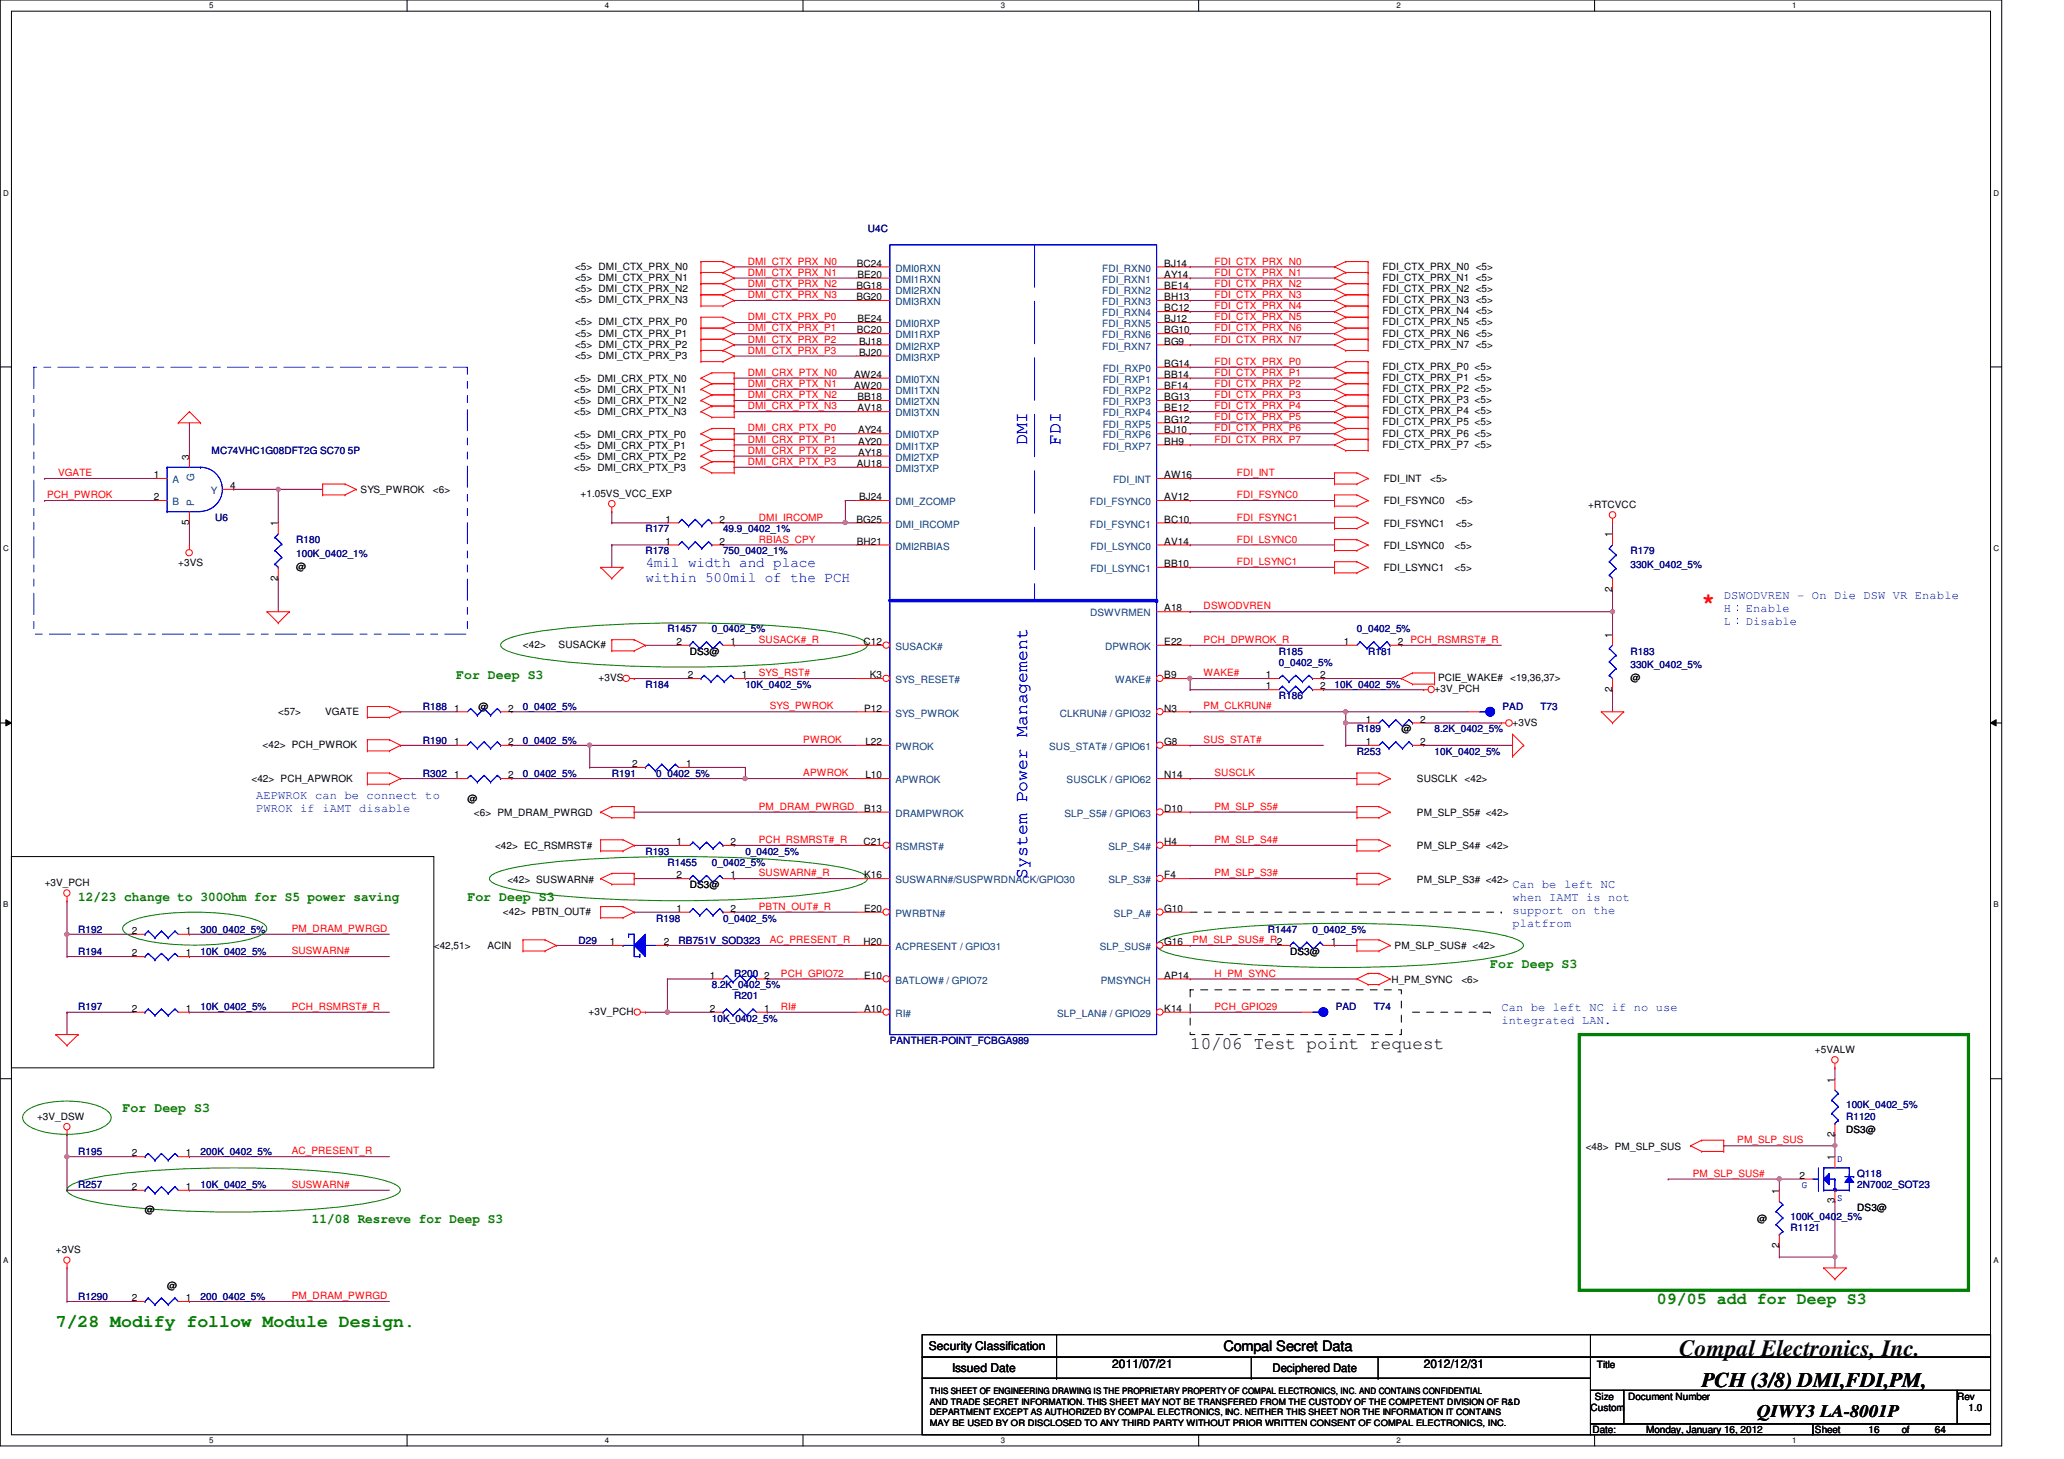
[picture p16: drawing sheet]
<svg xmlns="http://www.w3.org/2000/svg" width="297mm" height="210mm" viewBox="0 0 297 210" stroke-linecap="round" stroke-linejoin="round" font-family="sans-serif">
<defs><g id="words">
<text font-size="3.3" x="241.7" y="195.1">Compal Electronics, Inc.</text>
<text font-size="3.2" fill="#f00" x="244.9" y="87.5">*</text>
<text font-size="3" x="244.9" y="199.6">PCH (3/8) DMI,FDI,PM,</text>
<g font-size="2.5" fill="#00f">
<text x="147.8" y="64" transform="rotate(-90 147.8 64)">DMI</text>
<text x="152.6" y="64" transform="rotate(-90 152.6 64)">FDI</text>
<text x="147.8" y="126.4" transform="rotate(-90 147.8 126.4)">System Power Management</text>
</g>
<g font-size="2.5">
<text x="171.3" y="150.9">10/06 Test point request</text>
<text x="252.9" y="203.9">QIWY3 LA-8001P</text>
</g>
<text font-size="2.5" fill="#008000" x="8" y="190.9">7/28 Modify follow Module Design.</text>
<text font-size="2.4" fill="#008000" x="238.5" y="187.6">09/05 add for Deep S3</text>
<g font-size="2.1" fill="#00f">
<text x="92.9" y="81.6">4mil width and place</text>
<text x="92.9" y="83.8">within 500mil of the PCH</text>
</g>
<text font-size="2.1" x="176.1" y="194.4">Compal Secret Data</text>
<g font-size="1.9" fill="#008000">
<text x="65.7" y="97.6">For Deep S3</text>
<text x="11.3" y="129.6">12/23 change to 300Ohm for S5 power saving</text>
<text x="67.3" y="129.6">For Deep S3</text>
<text x="214.5" y="139.2">For Deep S3</text>
<text x="17.6" y="160">For Deep S3</text>
<text x="44.9" y="176">11/08 Resreve for Deep S3</text>
</g>
<g font-size="1.7" fill="#00f">
<text x="248.1" y="86.2">DSWODVREN - On Die DSW VR Enable</text>
<text x="248.1" y="88.1">H：Enable</text>
<text x="248.1" y="90">L：Disable</text>
<text x="36.9" y="115">AEPWROK can be connect to</text>
<text x="36.9" y="116.9">PWROK if iAMT disable</text>
<text x="217.7" y="127.8">Can be left NC</text>
<text x="217.7" y="129.7">when IAMT is not</text>
<text x="217.7" y="131.5">support on the</text>
<text x="217.7" y="133.4">platfrom</text>
<text x="216.1" y="145.4">Can be left NC if no use</text>
<text x="216.1" y="147.3">integrated LAN.</text>
</g>
<g font-size="1.7">
<text x="133.7" y="194.3">Security Classification</text>
<text x="137" y="197.3">Issued Date</text>
<text x="160.1" y="196.8">2011/07/21</text>
<text x="183.1" y="197.4">Deciphered Date</text>
<text x="204.9" y="196.8">2012/12/31</text>
</g>
<g font-size="1.4" fill="#000080">
<text x="124.9" y="33.4">U4C</text>
<text x="30.4" y="65.4">MC74VHC1G08DFT2G SC70 5P</text>
<text x="30.9" y="75">U6</text>
<text x="92.9" y="76.6">R177</text>
<text x="104.1" y="76.6">49.9_0402_1%</text>
<text x="42.6" y="78.2">R180</text>
<text x="42.6" y="80.1">100K_0402_1%</text>
<text x="92.9" y="79.8">R178</text>
<text x="104.1" y="79.8">750_0402_1%</text>
<text x="234.7" y="79.8">R179</text>
<text x="234.7" y="81.7">330K_0402_5%</text>
<text x="96.1" y="91">R1457</text>
<text x="102.4" y="91">0_0402_5%</text>
<text x="184.1" y="94.2">R185</text>
<text x="184.1" y="95.8">0_0402_5%</text>
<text x="195.3" y="91">0_0402_5%</text>
<text x="196.9" y="94.2">R181</text>
<text x="234.7" y="94.2">R183</text>
<text x="92.9" y="99">R184</text>
<text x="107.3" y="99">10K_0402_5%</text>
<text x="184.1" y="100.6">R186</text>
<text x="192.1" y="99">10K_0402_5%</text>
<text x="234.7" y="96.1">330K_0402_5%</text>
<text x="60.9" y="107">R190</text>
<text x="60.9" y="102.2">R188</text>
<text x="75.3" y="107">0_0402_5%</text>
<text x="75.3" y="102.2">0_0402_5%</text>
<text x="195.3" y="105.4">R189</text>
<text x="206.5" y="105.4">8.2K_0402_5%</text>
<text x="216.2" y="102.2">PAD</text>
<text x="221.7" y="102.2">T73</text>
<text x="60.9" y="111.8">R302</text>
<text x="75.3" y="111.8">0_0402_5%</text>
<text x="88" y="111.8">R191</text>
<text x="94.4" y="111.8">0_0402_5%</text>
<text x="195.3" y="108.6">R253</text>
<text x="206.5" y="108.6">10K_0402_5%</text>
<text x="92.9" y="123">R193</text>
<text x="96.1" y="124.6">R1455</text>
<text x="102.4" y="124.6">0_0402_5%</text>
<text x="107.3" y="123">0_0402_5%</text>
<text x="11.3" y="134.2">R192</text>
<text x="11.3" y="137.4">R194</text>
<text x="28.9" y="134.2">300_0402_5%</text>
<text x="28.9" y="137.4">10K_0402_5%</text>
<text x="83.3" y="135.8">D29</text>
<text x="94.4" y="132.6">R198</text>
<text x="97.7" y="135.8">RB751V_SOD323</text>
<text x="104.1" y="132.6">0_0402_5%</text>
<text x="182.5" y="134.2">R1447</text>
<text x="188.9" y="134.2">0_0402_5%</text>
<text x="102.4" y="142.2">8.2K_0402_5%</text>
<text x="105.7" y="143.8">R201</text>
<text x="105.7" y="140.6">R200</text>
<text x="11.3" y="145.4">R197</text>
<text x="28.9" y="145.4">10K_0402_5%</text>
<text x="102.4" y="147">10K_0402_5%</text>
<text x="192.2" y="145.4">PAD</text>
<text x="197.7" y="145.4">T74</text>
<text x="128.1" y="150.2">PANTHER-POINT_FCBGA989</text>
<text x="265.7" y="161.1">R1120</text>
<text x="265.7" y="159.5">100K_0402_5%</text>
<text x="11.3" y="166.2">R195</text>
<text x="28.9" y="166.2">200K_0402_5%</text>
<text x="11.3" y="171">R257</text>
<text x="28.9" y="171">10K_0402_5%</text>
<text x="267.3" y="169.4">Q118</text>
<text x="267.3" y="171">2N7002_SOT23</text>
<text x="257.7" y="177.1">R1121</text>
<text x="257.7" y="175.5">100K_0402_5%</text>
<text x="11.3" y="187">R1290</text>
<text x="28.9" y="187">200_0402_5%</text>
</g>
<g font-size="1.4">
<text x="82.8" y="38.8">&lt;5&gt; DMI_CTX_PRX_N0</text>
<text x="82.8" y="40.4">&lt;5&gt; DMI_CTX_PRX_N1</text>
<text x="82.8" y="42">&lt;5&gt; DMI_CTX_PRX_N2</text>
<text x="123.3" y="41.6">BG18</text>
<text x="123.3" y="38.4">BC24</text>
<text x="123.4" y="40">BE20</text>
<text x="167.6" y="38.4">BJ14</text>
<text x="167.6" y="40">AY14</text>
<text x="167.6" y="41.6">BE14</text>
<text x="199" y="38.8">FDI_CTX_PRX_N0 &lt;5&gt;</text>
<text x="199" y="40.4">FDI_CTX_PRX_N1 &lt;5&gt;</text>
<text x="199" y="42">FDI_CTX_PRX_N2 &lt;5&gt;</text>
<text x="82.8" y="43.6">&lt;5&gt; DMI_CTX_PRX_N3</text>
<text x="82.8" y="46.8">&lt;5&gt; DMI_CTX_PRX_P0</text>
<text x="123.3" y="43.2">BG20</text>
<text x="123.3" y="48">BC20</text>
<text x="123.4" y="46.4">BE24</text>
<text x="167.6" y="43.2">BH13</text>
<text x="167.6" y="44.8">BC12</text>
<text x="167.6" y="46.4">BJ12</text>
<text x="167.6" y="48">BG10</text>
<text x="199" y="43.6">FDI_CTX_PRX_N3 &lt;5&gt;</text>
<text x="199" y="45.2">FDI_CTX_PRX_N4 &lt;5&gt;</text>
<text x="199" y="46.8">FDI_CTX_PRX_N5 &lt;5&gt;</text>
<text x="82.8" y="48.4">&lt;5&gt; DMI_CTX_PRX_P1</text>
<text x="82.8" y="51.6">&lt;5&gt; DMI_CTX_PRX_P3</text>
<text x="82.8" y="50">&lt;5&gt; DMI_CTX_PRX_P2</text>
<text x="123.7" y="49.6">BJ18</text>
<text x="123.7" y="51.2">BJ20</text>
<text x="167.6" y="49.6">BG9</text>
<text x="167.6" y="52.8">BG14</text>
<text x="199" y="48.4">FDI_CTX_PRX_N6 &lt;5&gt;</text>
<text x="199" y="50">FDI_CTX_PRX_N7 &lt;5&gt;</text>
<text x="199" y="53.2">FDI_CTX_PRX_P0 &lt;5&gt;</text>
<text x="82.6" y="58.2">&lt;5&gt; DMI_CRX_PTX_N2</text>
<text x="82.6" y="59.8">&lt;5&gt; DMI_CRX_PTX_N3</text>
<text x="82.6" y="56.6">&lt;5&gt; DMI_CRX_PTX_N1</text>
<text x="82.6" y="55">&lt;5&gt; DMI_CRX_PTX_N0</text>
<text x="122.9" y="54.4">AW24</text>
<text x="122.9" y="56">AW20</text>
<text x="123.4" y="57.6">BB18</text>
<text x="123.4" y="59.2">AV18</text>
<text x="167.6" y="54.4">BB14</text>
<text x="167.6" y="56">BF14</text>
<text x="167.6" y="57.6">BG13</text>
<text x="167.6" y="59.2">BE12</text>
<text x="199" y="54.8">FDI_CTX_PRX_P1 &lt;5&gt;</text>
<text x="199" y="56.4">FDI_CTX_PRX_P2 &lt;5&gt;</text>
<text x="199" y="58">FDI_CTX_PRX_P3 &lt;5&gt;</text>
<text x="199" y="59.6">FDI_CTX_PRX_P4 &lt;5&gt;</text>
<text x="82.6" y="64.6">&lt;5&gt; DMI_CRX_PTX_P1</text>
<text x="82.6" y="63">&lt;5&gt; DMI_CRX_PTX_P0</text>
<text x="123.5" y="62.4">AY24</text>
<text x="123.5" y="64">AY20</text>
<text x="123.5" y="65.6">AY18</text>
<text x="167.6" y="60.8">BG12</text>
<text x="167.6" y="62.4">BJ10</text>
<text x="167.6" y="64">BH9</text>
<text x="199" y="61.2">FDI_CTX_PRX_P5 &lt;5&gt;</text>
<text x="199" y="62.8">FDI_CTX_PRX_P6 &lt;5&gt;</text>
<text x="199" y="64.4">FDI_CTX_PRX_P7 &lt;5&gt;</text>
<text x="22.1" y="72">2</text>
<text x="22.1" y="68.8">1</text>
<text x="27.2" y="66.1" transform="rotate(-90 27.2 66.1)">3</text>
<text x="33.1" y="70.4">4</text>
<text x="51.9" y="71">SYS_PWROK</text>
<text x="62.3" y="71">&lt;6&gt;</text>
<text x="82.6" y="66.2">&lt;5&gt; DMI_CRX_PTX_P2</text>
<text x="82.6" y="67.8">&lt;5&gt; DMI_CRX_PTX_P3</text>
<text x="83.6" y="71.5">+1.05VS_VCC_EXP</text>
<text x="123.3" y="67.2">AU18</text>
<text x="123.7" y="72">BJ24</text>
<text x="167.6" y="72">AV12</text>
<text x="167.6" y="68.8">AW16</text>
<text x="199.1" y="69.4">FDI_INT</text>
<text x="205.8" y="69.4">&lt;5&gt;</text>
<text x="27.2" y="75.5" transform="rotate(-90 27.2 75.5)">5</text>
<text x="40" y="75.7" transform="rotate(-90 40 75.7)">1</text>
<text x="95.8" y="75.2">1</text>
<text x="103.5" y="75.2">2</text>
<text x="123.3" y="75.2">BG25</text>
<text x="167.6" y="75.2">BC10</text>
<text x="199.1" y="75.8">FDI_FSYNC1</text>
<text x="199.1" y="72.6">FDI_FSYNC0</text>
<text x="209.5" y="75.8">&lt;5&gt;</text>
<text x="209.5" y="72.6">&lt;5&gt;</text>
<text x="228.6" y="73.1">+RTCVCC</text>
<text x="232" y="77.3" transform="rotate(-90 232 77.3)">1</text>
<text x="25.7" y="81.4">+3VS</text>
<text x="40" y="83.5" transform="rotate(-90 40 83.5)">2</text>
<text x="42.6" y="82">@</text>
<text x="95.8" y="78.4">1</text>
<text x="103.5" y="78.4">2</text>
<text x="123.3" y="78.4">BH21</text>
<text x="167.6" y="78.4">AV14</text>
<text x="167.6" y="81.6">BB10</text>
<text x="199.1" y="79">FDI_LSYNC0</text>
<text x="199.1" y="82.2">FDI_LSYNC1</text>
<text x="209.3" y="79">&lt;5&gt;</text>
<text x="209.3" y="82.2">&lt;5&gt;</text>
<text x="167.6" y="88">A18</text>
<text x="232" y="85.1" transform="rotate(-90 232 85.1)">2</text>
<text x="75.3" y="93.2">&lt;42&gt;</text>
<text x="80.4" y="93.2">SUSACK#</text>
<text x="97.4" y="92.8">2</text>
<text x="99.3" y="94.2">DS3@</text>
<text x="105.2" y="92.8">1</text>
<text x="124.3" y="92.8">C12</text>
<text x="167.6" y="92.8">E22</text>
<text x="193.4" y="92.8">1</text>
<text x="201.2" y="92.8">2</text>
<text x="232" y="91.7" transform="rotate(-90 232 91.7)">1</text>
<text x="86.1" y="98">+3VS</text>
<text x="99" y="97.6">2</text>
<text x="106.8" y="97.6">1</text>
<text x="125.2" y="97.6">K3</text>
<text x="167.6" y="97.6">B9</text>
<text x="182.2" y="99.2">1</text>
<text x="182.2" y="97.6">1</text>
<text x="190" y="99.2">2</text>
<text x="190" y="97.6">2</text>
<text x="206.5" y="99.6">+3V_PCH</text>
<text x="207" y="98">PCIE_WAKE#</text>
<text x="217.3" y="98">&lt;19,36,37&gt;</text>
<text x="232" y="99.5" transform="rotate(-90 232 99.5)">2</text>
<text x="234.7" y="98">@</text>
<text x="37.8" y="107.6">&lt;42&gt; PCH_PWROK</text>
<text x="40" y="102.8">&lt;57&gt;</text>
<text x="46.8" y="102.8">VGATE</text>
<text x="65.4" y="107.2">1</text>
<text x="65.4" y="102.4">1</text>
<text x="68.9" y="102.2">@</text>
<text x="73.1" y="107.2">2</text>
<text x="73.1" y="102.4">2</text>
<text x="124.4" y="102.4">P12</text>
<text x="124.5" y="107.2">L22</text>
<text x="167.6" y="107.2">G8</text>
<text x="167.6" y="102.4">N3</text>
<text x="196.6" y="107.2">1</text>
<text x="196.6" y="104">1</text>
<text x="201.7" y="105.4">@</text>
<text x="204.4" y="107.2">2</text>
<text x="204.4" y="104">2</text>
<text x="217.7" y="104.4">+3VS</text>
<text x="36.2" y="112.4">&lt;42&gt; PCH_APWROK</text>
<text x="65.4" y="112">1</text>
<text x="73.1" y="112">2</text>
<text x="91" y="110.4">2</text>
<text x="98.8" y="110.4">1</text>
<text x="124.5" y="112">L10</text>
<text x="167.6" y="112">N14</text>
<text x="203.9" y="112.6">SUSCLK</text>
<text x="210.8" y="112.6">&lt;42&gt;</text>
<text x="67.3" y="115.3">@</text>
<text x="68.2" y="117.4">&lt;6&gt; PM_DRAM_PWRGD</text>
<text x="124.4" y="116.8">B13</text>
<text x="167.6" y="116.8">D10</text>
<text x="203.9" y="117.4">PM_SLP_S5# &lt;42&gt;</text>
<text x="71.2" y="122.2">&lt;42&gt; EC_RSMRST#</text>
<text x="97.4" y="121.6">1</text>
<text x="105.2" y="121.6">2</text>
<text x="124.3" y="121.6">C21</text>
<text x="167.6" y="121.6">H4</text>
<text x="203.9" y="122.2">PM_SLP_S4# &lt;42&gt;</text>
<text x="6.4" y="127.5">+3V_PCH</text>
<text x="72.4" y="131.6">&lt;42&gt; PBTN_OUT#</text>
<text x="73" y="127">&lt;42&gt; SUSWARN#</text>
<text x="97.4" y="126.4">2</text>
<text x="97.4" y="131.2">1</text>
<text x="99.3" y="127.8">DS3@</text>
<text x="105.2" y="126.4">1</text>
<text x="105.2" y="131.2">2</text>
<text x="124.4" y="131.2">E20</text>
<text x="124.4" y="126.4">K16</text>
<text x="167.6" y="126.4">F4</text>
<text x="167.6" y="131.2">G10</text>
<text x="203.9" y="127">PM_SLP_S3# &lt;42&gt;</text>
<text x="19" y="134.4">2</text>
<text x="19" y="137.6">2</text>
<text x="26.8" y="134.4">1</text>
<text x="26.8" y="137.6">1</text>
<text x="62.4" y="136.6">&lt;42,51&gt;</text>
<text x="70.1" y="136.6">ACIN</text>
<text x="87.8" y="136">1</text>
<text x="95.5" y="136">2</text>
<text x="124.3" y="136">H20</text>
<text x="167.6" y="136">G16</text>
<text x="185.7" y="137.4">DS3@</text>
<text x="191.6" y="136">1</text>
<text x="200.7" y="136.6">PM_SLP_SUS# &lt;42&gt;</text>
<text x="102.1" y="140.8">1</text>
<text x="110" y="140.8">2</text>
<text x="124.4" y="140.8">E10</text>
<text x="167.6" y="140.8">AP14</text>
<text x="200.2" y="141.4">H_PM_SYNC</text>
<text x="210.3" y="141.4">&lt;6&gt;</text>
<text x="19" y="145.6">2</text>
<text x="26.8" y="145.6">1</text>
<text x="84.7" y="146">+3V_PCH</text>
<text x="102.1" y="145.6">2</text>
<text x="110" y="145.6">1</text>
<text x="124.4" y="145.6">A10</text>
<text x="167.6" y="145.6">K14</text>
<text x="261.2" y="151.5">+5VALW</text>
<text x="264" y="155.7" transform="rotate(-90 264 155.7)">1</text>
<text x="5.3" y="161.1">+3V_DSW</text>
<text x="19" y="166.4">2</text>
<text x="26.8" y="166.4">1</text>
<text x="228.2" y="165.4">&lt;48&gt; PM_SLP_SUS</text>
<text x="264" y="166.9" transform="rotate(-90 264 166.9)">1</text>
<text x="264" y="163.5" transform="rotate(-90 264 163.5)">2</text>
<text x="265.7" y="163">DS3@</text>
<text x="19" y="171.2">2</text>
<text x="26.8" y="171.2">1</text>
<text x="256" y="171.7" transform="rotate(-90 256 171.7)">1</text>
<text x="259" y="169.6">2</text>
<text x="264" y="173.1" transform="rotate(-90 264 173.1)">3</text>
<text x="20.9" y="174.5">@</text>
<text x="252.9" y="175.8">@</text>
<text x="256" y="179.5" transform="rotate(-90 256 179.5)">2</text>
<text x="267.3" y="174.2">DS3@</text>
<text x="8" y="180.3">+3VS</text>
<text x="24" y="185.4">@</text>
<text x="19" y="187.2">2</text>
<text x="26.8" y="187.2">1</text>
<text x="229.8" y="196.8">Title</text>
<text x="228.9" y="203">Custom</text>
<text x="229.5" y="201.4">Size</text>
<text x="234.3" y="201.4">Document Number</text>
<text x="281.7" y="201.4">Rev</text>
<text x="283.3" y="203">1.0</text>
<text x="229.2" y="206.2">Date:</text>
<text x="236.9" y="206.2">Monday, January 16, 2012</text>
<text x="261.2" y="206.2">Sheet</text>
<text x="268.9" y="206.2">16</text>
<text x="273.7" y="206.2">of</text>
<text x="278.5" y="206.2">64</text>
</g>
<g font-size="1.4" fill="#f00">
<text x="107.6" y="41.3">DMI_CTX_PRX_N2</text>
<text x="107.6" y="39.7">DMI_CTX_PRX_N1</text>
<text x="107.6" y="38.1">DMI_CTX_PRX_N0</text>
<text x="174.8" y="38.1">FDI_CTX_PRX_N0</text>
<text x="174.8" y="39.7">FDI_CTX_PRX_N1</text>
<text x="174.8" y="41.3">FDI_CTX_PRX_N2</text>
<text x="107.6" y="46.1">DMI_CTX_PRX_P0</text>
<text x="107.6" y="42.9">DMI_CTX_PRX_N3</text>
<text x="107.6" y="47.7">DMI_CTX_PRX_P1</text>
<text x="174.8" y="42.9">FDI_CTX_PRX_N3</text>
<text x="174.8" y="44.5">FDI_CTX_PRX_N4</text>
<text x="174.8" y="46.1">FDI_CTX_PRX_N5</text>
<text x="174.8" y="47.7">FDI_CTX_PRX_N6</text>
<text x="107.6" y="49.3">DMI_CTX_PRX_P2</text>
<text x="107.6" y="50.9">DMI_CTX_PRX_P3</text>
<text x="174.8" y="49.3">FDI_CTX_PRX_N7</text>
<text x="174.8" y="52.5">FDI_CTX_PRX_P0</text>
<text x="107.6" y="55.7">DMI_CRX_PTX_N1</text>
<text x="107.6" y="57.3">DMI_CRX_PTX_N2</text>
<text x="107.6" y="54.1">DMI_CRX_PTX_N0</text>
<text x="107.6" y="58.9">DMI_CRX_PTX_N3</text>
<text x="174.8" y="54.1">FDI_CTX_PRX_P1</text>
<text x="174.8" y="55.7">FDI_CTX_PRX_P2</text>
<text x="174.8" y="57.3">FDI_CTX_PRX_P3</text>
<text x="174.8" y="58.9">FDI_CTX_PRX_P4</text>
<text x="107.6" y="62.1">DMI_CRX_PTX_P0</text>
<text x="107.6" y="63.7">DMI_CRX_PTX_P1</text>
<text x="107.6" y="65.3">DMI_CRX_PTX_P2</text>
<text x="174.8" y="62.1">FDI_CTX_PRX_P6</text>
<text x="174.8" y="63.7">FDI_CTX_PRX_P7</text>
<text x="174.8" y="60.5">FDI_CTX_PRX_P5</text>
<text x="6.8" y="71.7">PCH_PWROK</text>
<text x="8.4" y="68.5">VGATE</text>
<text x="107.6" y="66.9">DMI_CRX_PTX_P3</text>
<text x="178" y="68.5">FDI_INT</text>
<text x="178" y="71.7">FDI_FSYNC0</text>
<text x="109.2" y="74.9">DMI_IRCOMP</text>
<text x="178" y="74.9">FDI_FSYNC1</text>
<text x="109.2" y="78.1">RBIAS_CPY</text>
<text x="178" y="81.3">FDI_LSYNC1</text>
<text x="178" y="78.1">FDI_LSYNC0</text>
<text x="173.2" y="87.7">DSWODVREN</text>
<text x="109.2" y="92.5">SUSACK#_R</text>
<text x="173.2" y="92.5">PCH_DPWROK_R</text>
<text x="203" y="92.5">PCH_RSMRST#_R</text>
<text x="109.2" y="97.3">SYS_RST#</text>
<text x="173.2" y="97.3">WAKE#</text>
<text x="110.8" y="102.1">SYS_PWROK</text>
<text x="115.6" y="106.9">PWROK</text>
<text x="173.2" y="106.9">SUS_STAT#</text>
<text x="173.2" y="102.1">PM_CLKRUN#</text>
<text x="115.6" y="111.7">APWROK</text>
<text x="174.8" y="111.7">SUSCLK</text>
<text x="109.2" y="116.5">PM_DRAM_PWRGD</text>
<text x="174.8" y="116.5">PM_SLP_S5#</text>
<text x="109.2" y="121.3">PCH_RSMRST#_R</text>
<text x="174.8" y="121.3">PM_SLP_S4#</text>
<text x="109.2" y="130.9">PBTN_OUT#_R</text>
<text x="109.2" y="126.1">SUSWARN#_R</text>
<text x="174.8" y="126.1">PM_SLP_S3#</text>
<text x="42" y="137.3">SUSWARN#</text>
<text x="42" y="134.1">PM_DRAM_PWRGD</text>
<text x="110.8" y="135.7">AC_PRESENT_R</text>
<text x="171.6" y="135.7">PM_SLP_SUS#_R2</text>
<text x="112.4" y="140.5">PCH_GPIO72</text>
<text x="174.8" y="140.5">H_PM_SYNC</text>
<text x="42" y="145.3">PCH_RSMRST#_R</text>
<text x="112.4" y="145.3">RI#</text>
<text x="174.8" y="145.3">PCH_GPIO29</text>
<text x="42" y="166.1">AC_PRESENT_R</text>
<text x="250" y="164.5">PM_SLP_SUS</text>
<text x="42" y="170.9">SUSWARN#</text>
<text x="243.6" y="169.3">PM_SLP_SUS#</text>
<text x="42" y="186.9">PM_DRAM_PWRGD</text>
</g>
<g font-size="1.4" fill="#004080">
<text x="128.9" y="39.1">DMI0RXN</text>
<text x="128.9" y="40.7">DMI1RXN</text>
<text x="158.6" y="39.1">FDI_RXN0</text>
<text x="158.6" y="40.7">FDI_RXN1</text>
<text x="128.9" y="42.3">DMI2RXN</text>
<text x="128.9" y="43.9">DMI3RXN</text>
<text x="128.9" y="47.1">DMI0RXP</text>
<text x="158.6" y="42.3">FDI_RXN2</text>
<text x="158.6" y="43.9">FDI_RXN3</text>
<text x="158.6" y="45.5">FDI_RXN4</text>
<text x="158.6" y="47.1">FDI_RXN5</text>
<text x="128.9" y="48.7">DMI1RXP</text>
<text x="128.9" y="50.3">DMI2RXP</text>
<text x="128.9" y="51.9">DMI3RXP</text>
<text x="158.6" y="48.7">FDI_RXN6</text>
<text x="158.6" y="50.3">FDI_RXN7</text>
<text x="158.7" y="53.5">FDI_RXP0</text>
<text x="128.9" y="55.1">DMI0TXN</text>
<text x="128.9" y="56.7">DMI1TXN</text>
<text x="128.9" y="58.3">DMI2TXN</text>
<text x="128.9" y="59.9">DMI3TXN</text>
<text x="158.7" y="55.1">FDI_RXP1</text>
<text x="158.7" y="56.7">FDI_RXP2</text>
<text x="158.7" y="58.3">FDI_RXP3</text>
<text x="158.7" y="59.9">FDI_RXP4</text>
<text x="128.9" y="63.1">DMI0TXP</text>
<text x="128.9" y="64.7">DMI1TXP</text>
<text x="158.7" y="61.5">FDI_RXP5</text>
<text x="158.7" y="63.1">FDI_RXP6</text>
<text x="158.7" y="64.7">FDI_RXP7</text>
<text x="24.8" y="69.5">A</text>
<text x="27.9" y="69.1" transform="rotate(-90 27.9 69.1)">G</text>
<text x="30.3" y="71.1">Y</text>
<text x="128.9" y="66.3">DMI2TXP</text>
<text x="128.9" y="67.9">DMI3TXP</text>
<text x="160.2" y="69.5">FDI_INT</text>
<text x="24.8" y="72.7">B</text>
<text x="27.9" y="72.8" transform="rotate(-90 27.9 72.8)">P</text>
<text x="128.9" y="72.7">DMI_ZCOMP</text>
<text x="128.9" y="75.9">DMI_IRCOMP</text>
<text x="156.8" y="72.7">FDI_FSYNC0</text>
<text x="156.8" y="75.9">FDI_FSYNC1</text>
<text x="128.9" y="79.1">DMI2RBIAS</text>
<text x="156.9" y="79.1">FDI_LSYNC0</text>
<text x="156.9" y="82.3">FDI_LSYNC1</text>
<text x="156.9" y="88.7">DSWVRMEN</text>
<text x="128.9" y="93.5">SUSACK#</text>
<text x="159" y="93.5">DPWROK</text>
<text x="128.9" y="98.3">SYS_RESET#</text>
<text x="160.5" y="98.3">WAKE#</text>
<text x="128.9" y="103.1">SYS_PWROK</text>
<text x="128.9" y="107.9">PWROK</text>
<text x="151" y="107.9">SUS_STAT# / GPIO61</text>
<text x="152.5" y="103.1">CLKRUN# / GPIO32</text>
<text x="128.9" y="112.7">APWROK</text>
<text x="153.5" y="112.7">SUSCLK / GPIO62</text>
<text x="128.9" y="117.5">DRAMPWROK</text>
<text x="153.2" y="117.5">SLP_S5# / GPIO63</text>
<text x="128.9" y="122.3">RSMRST#</text>
<text x="159.5" y="122.3">SLP_S4#</text>
<text x="128.9" y="131.9">PWRBTN#</text>
<text x="128.9" y="127.1">SUSWARN#/SUSPWRDNACK/GPIO30</text>
<text x="159.5" y="127.1">SLP_S3#</text>
<text x="160.3" y="131.9">SLP_A#</text>
<text x="128.9" y="136.7">ACPRESENT / GPIO31</text>
<text x="158.3" y="136.7">SLP_SUS#</text>
<text x="128.9" y="141.5">BATLOW# / GPIO72</text>
<text x="158.4" y="141.5">PMSYNCH</text>
<text x="128.9" y="146.3">RI#</text>
<text x="152.1" y="146.3">SLP_LAN# / GPIO29</text>
</g>
<g font-size="1.4" fill="#00f">
<text x="264.4" y="167.1">D</text>
<text x="259.3" y="171">G</text>
<text x="264.4" y="172.7">S</text>
</g>
<g font-size="1.3">
<text x="133.8" y="203.6">DEPARTMENT EXCEPT AS AUTHORIZED BY COMPAL ELECTRONICS, INC. NEITHER THIS SHEET NOR THE INFORMATION IT CONTAINS</text>
<text x="133.8" y="200.6">THIS SHEET OF ENGINEERING DRAWING IS THE PROPRIETARY PROPERTY OF COMPAL ELECTRONICS, INC. AND CONTAINS CONFIDENTIAL</text>
<text x="133.8" y="202.1">AND TRADE SECRET INFORMATION. THIS SHEET MAY NOT BE TRANSFERED FROM THE CUSTODY OF THE COMPETENT DIVISION OF R&amp;D</text>
<text x="133.8" y="205.1">MAY BE USED BY OR DISCLOSED TO ANY THIRD PARTY WITHOUT PRIOR WRITTEN CONSENT OF COMPAL ELECTRONICS, INC.</text>
</g>
<g font-size="1.1">
<text x="30.1" y="1.1">5</text>
<text x="87" y="1.1">4</text>
<text x="144" y="1.1">3</text>
<text x="201" y="1.1">2</text>
<text x="257.9" y="1.1">1</text>
<text x=".5" y="28.2">D</text>
<text x="286.9" y="28.2">D</text>
<text x=".5" y="79.3">C</text>
<text x="286.9" y="79.3">C</text>
<text x=".5" y="130.6">B</text>
<text x="286.9" y="130.6">B</text>
<text x=".5" y="181.7">A</text>
<text x="286.9" y="181.7">A</text>
<text x="30.1" y="207.6">5</text>
<text x="87" y="207.6">4</text>
<text x="144" y="207.6">3</text>
<text x="201" y="207.6">2</text>
<text x="257.9" y="207.6">1</text>
</g>
</g></defs>
<path d="M0 0h288.1v208h-288.1zM1.6 1.6h284.9v204.8h-284.9z" fill="none" stroke="#000" stroke-width=".14"/>
<g fill="#fff">
<path d="M30.1 .2h.6v1.2h-.6z"/>
<path d="M30.1 206.6h.6v1.2h-.6z"/>
</g>
<path d="M58.6 0v1.6M58.6 206.4v1.6" fill="none" stroke="#000" stroke-width=".14"/>
<g fill="#fff">
<path d="M87 .2h.6v1.2h-.6z"/>
<path d="M87 206.6h.6v1.2h-.6z"/>
</g>
<path d="M115.6 0v1.6M115.6 206.4v1.6" fill="none" stroke="#000" stroke-width=".14"/>
<g fill="#fff">
<path d="M144 .2h.6v1.2h-.6z"/>
<path d="M144 206.6h.6v1.2h-.6z"/>
</g>
<path d="M172.5 0v1.6M172.5 206.4v1.6" fill="none" stroke="#000" stroke-width=".14"/>
<g fill="#fff">
<path d="M201 .2h.5v1.2h-.5z"/>
<path d="M201 206.6h.5v1.2h-.5z"/>
</g>
<path d="M229.5 0v1.6M229.5 206.4v1.6" fill="none" stroke="#000" stroke-width=".14"/>
<g fill="#fff">
<path d="M257.9 .2h.6v1.2h-.6z"/>
<path d="M257.9 206.6h.6v1.2h-.6z"/>
<path d="M.5 27.2h.7v1.2h-.7z"/>
<path d="M286.9 27.2h.8v1.2h-.8z"/>
<path d="M.5 78.4h.7v1.1h-.7z"/>
<path d="M286.9 78.4h.8v1.1h-.8z"/>
</g>
<path d="M0 52.8h1.6M286.5 52.8h1.6" fill="none" stroke="#000" stroke-width=".14"/>
<g fill="#fff">
<path d="M.5 129.6h.7v1.2h-.7z"/>
<path d="M286.9 129.6h.7v1.2h-.7z"/>
</g>
<path d="M0 104h1.6M.8 103.5l.8 .5-.8 .4zM286.5 104l.8-.5v.9zM286.5 104h1.6" fill="none" stroke="#000" stroke-width=".14"/>
<path d="M.8 103.5l.8 .5-.8 .4zM286.5 104l.8-.5v.9z" fill="#000"/>
<g fill="#fff">
<path d="M.5 180.8h.7v1.1h-.7z"/>
<path d="M286.9 180.8h.7v1.1h-.7z"/>
</g>
<path d="M0 155.2h1.6M286.5 155.2h1.6" fill="none" stroke="#000" stroke-width=".14"/>
<path d="M104.1 75.2h.1M104.1 75.2h19.2M121.7 72h.1M121.7 75.2h.1M121.7 72h1.6" fill="none" stroke="#800040" stroke-width=".14"/>
<circle cx="121.6" cy="75.2" r=".31" fill="#f0f"/>
<circle cx="121.6" cy="75.2" r=".31" fill="none" stroke="#f0f" stroke-width=".14"/>
<g fill="none" stroke="#800040" stroke-width=".14">
<path d="M105.7 38.4h.1M105.7 38.4h17.6M171.3 38.4h.1M171.3 38.4h20.8M105.7 56h.1M105.7 46.4h.1M105.7 57.6h.1M105.7 49.6h.1M105.7 41.6h.1M105.7 43.2h.1M105.7 51.2h.1M105.7 40h.1"/>
<path d="M105.7 54.4h.1M105.7 48h.1M105.7 59.2h.1M105.7 56h17.6M105.7 46.4h17.6M105.7 57.6h17.6M105.7 49.6h17.6M105.7 41.6h17.6M105.7 43.2h17.6M105.7 51.2h17.6M105.7 40h17.6M105.7 54.4h17.6"/>
<path d="M105.7 48h17.6M105.7 59.2h17.6M171.3 40h.1M171.3 41.6h.1M171.3 43.2h.1M171.3 44.8h.1M171.3 46.4h.1M171.3 48h.1M171.3 49.6h.1M171.3 52.8h.1M171.3 54.4h.1M171.3 56h.1"/>
<path d="M171.3 57.6h.1M171.3 59.2h.1M171.3 56h20.8M171.3 46.4h20.8M171.3 57.6h20.8M171.3 49.6h20.8M171.3 41.6h20.8M171.3 43.2h20.8M171.3 40h20.8M171.3 54.4h20.8M171.3 48h20.8M171.3 59.2h20.8"/>
<path d="M171.3 44.8h20.8M171.3 52.8h20.8M88 73.6h.1M88 75.2h.1M88 78.4h.1M88 73.6v1.6M88 75.2h8.1M88 78.4h8.1M104.1 78.4h.1M104.1 78.4h19.2M105.7 62.4h.1M105.7 67.2h.1"/>
<path d="M105.7 64h.1M105.7 65.6h.1M105.7 62.4h17.6M105.7 67.2h17.6M105.7 64h17.6M105.7 65.6h17.6M121.7 72h.1M121.7 72v3.2M171.3 68.8h.1M171.3 72h.1M171.3 75.2h.1M171.3 78.4h.1"/>
<path d="M171.3 62.4h.1M171.3 64h.1M171.3 60.8h.1M171.3 75.2h20.8M171.3 62.4h20.8M171.3 64h20.8M171.3 68.8h20.8M171.3 72h20.8M171.3 78.4h20.8M171.3 60.8h20.8M171.3 81.6h.1M171.3 81.6h20.8"/>
<path d="M107.3 112h.1M107.3 112h16M110.4 140.8h.1M110.4 145.6h.1M110.4 140.8h12.9M110.4 145.6h12.9"/>
</g>
<circle cx="107.2" cy="112" r=".3" fill="#f0f"/>
<circle cx="107.2" cy="112" r=".3" fill="none" stroke="#f0f" stroke-width=".14"/>
<path d="M171.3 88h.1M171.3 88h60.8M91.3 116.8h.1M91.3 116.8h32M91.3 121.6h.1M91.3 131.2h.1M91.3 121.6h6.4M91.3 131.2h6.4M105.7 121.6h.1M105.7 131.2h.1M105.7 121.6h17.6M105.7 131.2h17.6" fill="none" stroke="#800040" stroke-width=".14"/>
<circle cx="232.1" cy="88" r=".3" fill="#f0f"/>
<circle cx="232.1" cy="88" r=".3" fill="none" stroke="#f0f" stroke-width=".14"/>
<path d="M171.3 97.6h.1M171.3 97.6h11.2M190.5 97.6h.1M190.5 97.6h11.2" fill="none" stroke="#800040" stroke-width=".14"/>
<circle cx="171.2" cy="97.6" r=".31" fill="#f0f"/>
<circle cx="171.2" cy="97.6" r=".31" fill="none" stroke="#f0f" stroke-width=".14"/>
<g fill="none" stroke="#800040" stroke-width=".14">
<path d="M171.3 92.8h.1M171.3 92.8h22.4M201.7 92.8h.1M201.7 92.8h14.4M84.9 107.2h.1M84.9 107.2h38.4M171.3 116.8h.1M171.3 107.2h.1M171.3 112h.1M171.3 116.8h24M171.3 107.2h19.2M171.3 112h24"/>
<path d="M171.3 121.6h.1M171.3 121.6h24M171.3 140.8h.1M171.3 140.8h24"/>
</g>
<circle cx="84.8" cy="107.2" r=".3" fill="#f0f"/>
<circle cx="84.8" cy="107.2" r=".3" fill="none" stroke="#f0f" stroke-width=".14"/>
<g fill="none" stroke="#800040" stroke-width=".14">
<path d="M40 70.4h.1M40 70.4h6.4M91.3 97.6h.1M91.3 97.6h8M107.3 97.6h.1M107.3 97.6h16M57.7 102.4h.1M57.7 102.4h8M73.7 102.4h.1M73.7 102.4h49.6M193.7 104h.1M193.7 104h3.2"/>
<path d="M9.6 129.6h.1M9.6 129.6v4.8M27.3 137.6h.1M27.3 134.4h.1M27.3 137.6h28.7M27.3 134.4h28.7M9.6 145.6h.1M9.6 145.6h9.7M27.3 145.6h.1M27.3 145.6h28.7"/>
</g>
<circle cx="40" cy="70.4" r=".3" fill="#f0f"/>
<circle cx="40" cy="70.4" r=".3" fill="none" stroke="#f0f" stroke-width=".14"/>
<g fill="none" stroke="#800040" stroke-width=".14">
<path d="M6.4 68.8h.1M6.4 72h.1M6.4 68.8h16M6.4 72h16M27.3 75.2h.1M27.3 75.2v3.2M88 78.4h.1M88 78.4v3.2M9.6 134.4h.1M9.6 137.6h.1M9.6 134.4v3.2M9.6 137.6h9.7"/>
<path d="M9.6 134.4h9.7"/>
</g>
<circle cx="9.6" cy="134.4" r=".31" fill="#f0f"/>
<circle cx="9.6" cy="134.4" r=".31" fill="none" stroke="#f0f" stroke-width=".14"/>
<path d="M9.6 145.6h.1M9.6 145.6v3.2M96.1 145.6h.1M96.1 140.8h.1M96.1 145.6h6.3M96.1 140.8h6.3M96.1 140.8v4.8" fill="none" stroke="#800040" stroke-width=".14"/>
<circle cx="96" cy="145.6" r=".31" fill="#f0f"/>
<circle cx="96" cy="145.6" r=".31" fill="none" stroke="#f0f" stroke-width=".14"/>
<g fill="none" stroke="#800040" stroke-width=".14">
<path d="M232.1 75.2h.1M232.1 75.2v1.6M171.3 99.2h.1M171.3 97.6h.1M171.3 99.2h11.2M171.3 97.6v1.6M190.5 99.2h.1M190.5 99.2h14.4M232.1 99.2h.1M232.1 91.2h.1M232.1 88h.1M232.1 84.8v6.4"/>
<path d="M232.1 99.2v3.2M193.7 102.4h.1M193.7 102.4v1.6M204.9 104h11.2M216.1 104h.1M171.3 126.4h24M195.3 126.4h.1M92.9 145.6h.1M92.9 145.6h3.2"/>
</g>
<circle cx="193.7" cy="102.4" r=".31" fill="#f0f"/>
<circle cx="193.7" cy="102.4" r=".31" fill="none" stroke="#f0f" stroke-width=".14"/>
<g fill="none" stroke="#800040" stroke-width=".14">
<path d="M27.3 65.6h.1M27.3 60.8v4.8M33.7 70.4h.1M33.7 70.4h6.3M40 70.4h.1M40 70.4v4.8M40 83.2h.1M40 83.2v4.8M57.7 112h.1M57.7 107.2h.1M57.7 112h8M57.7 107.2h8"/>
<path d="M73.7 112h.1M73.7 107.2h.1M73.7 112h33.6M73.7 107.2h11.2M84.9 110.4h.1M84.9 107.2h.1M84.9 110.4h6.4M84.9 107.2v3.2M99.3 110.4h8M107.3 110.4h.1M107.3 112h.1M107.3 110.4v1.6"/>
<path d="M171.3 102.4h.1M171.3 102.4h40M193.7 102.4h.1M193.7 107.2h.1M193.7 104v3.2M80 136h.1M80 136h8M96.1 136h.1M96.1 136h27.2M171.3 145.6h.1M171.3 145.6h16M9.6 187.2h.1"/>
<path d="M9.6 182.4h.1M9.6 187.2h9.7M9.6 182.4v4.8M27.3 187.2h.1M27.3 187.2h28.7"/>
</g>
<circle cx="193.7" cy="104" r=".31" fill="#f0f"/>
<circle cx="193.7" cy="104" r=".31" fill="none" stroke="#f0f" stroke-width=".14"/>
<g fill="none" stroke="#800040" stroke-width=".14">
<path d="M193.7 107.2h.1M193.7 107.2h3.2M204.9 107.2h.1M204.9 107.2h12.8M264.1 153.6h.1M264.1 153.6v1.6M248.1 164.8h.1M248.1 164.8h16M256.1 179.2h.1M256.1 179.2v1.6M264.1 172.8h.1M264.1 172.8v8h-8"/>
<path d="M256.1 180.8h.1"/>
</g>
<circle cx="264.1" cy="164.8" r=".3" fill="#f0f"/>
<circle cx="264.1" cy="164.8" r=".3" fill="none" stroke="#f0f" stroke-width=".14"/>
<path d="M264.1 164.8h.1M264.1 164.8v1.6M264.1 180.8h.1M264.1 180.8v1.6" fill="none" stroke="#800040" stroke-width=".14"/>
<circle cx="264.1" cy="180.8" r=".3" fill="#f0f"/>
<circle cx="264.1" cy="180.8" r=".3" fill="none" stroke="#f0f" stroke-width=".14"/>
<path d="M256.1 169.6h.1M256.1 169.6v1.6M256.1 169.6h3.2M264.1 163.2h.1M264.1 163.2v1.6" fill="none" stroke="#800040" stroke-width=".14"/>
<circle cx="256.1" cy="169.6" r=".31" fill="#f0f"/>
<circle cx="256.1" cy="169.6" r=".31" fill="none" stroke="#f0f" stroke-width=".14"/>
<g fill="none" stroke="#800040" stroke-width=".14">
<path d="M92.9 92.8h.1M92.9 92.8h4.8M105.7 92.8h.1M105.7 92.8h17.6M91.3 126.4h.1M91.3 126.4h6.4M105.7 126.4h.1M105.7 126.4h17.6M171.3 136h.1M171.3 136h12.8M192.1 136h.1M192.1 136h3.2"/>
<path d="M9.6 166.4h.1M9.6 163.2h.1M9.6 171.2h.1M9.6 166.4h9.7M9.6 163.2v8M9.6 171.2h9.7M27.3 166.4h.1M27.3 171.2h.1M27.3 166.4h28.7M27.3 171.2h28.7M240.1 169.6h.1M240.1 169.6h16"/>
</g>
<circle cx="9.6" cy="166.4" r=".31" fill="#f0f"/>
<circle cx="9.6" cy="166.4" r=".31" fill="none" stroke="#f0f" stroke-width=".14"/>
<g fill="none" stroke="#f00" stroke-width=".14">
<path d="M100.9 39.2h.1M100.9 37.6h.1M100.9 37.6h3.2M100.9 39.2h3.2M100.9 37.6v6.4M104.1 37.6h.1M104.1 39.2h.1M104.1 37.6l1.6 .8M104.1 39.2l1.6 .8M105.7 38.4h.1M105.7 38.4l-1.6 .8M192.1 38.4h.1"/>
<path d="M192.1 38.4l1.6 .8M193.7 37.6h.1M193.7 39.2h.1M193.7 37.6h3.2M193.7 39.2h3.2M193.7 37.6l-1.6 .8M193.7 39.2l-1.6 .8M196.9 39.2h.1M196.9 37.6h.1M196.9 37.6v12.8M27.3 59.2h.1M27.3 59.2l-1.6 1.6"/>
<path d="M27.3 59.2l1.6 1.6M100.9 57.6h.1M100.9 40.8h.1M100.9 44h.1M100.9 42.4h.1M100.9 47.2h.1M100.9 45.6h.1M100.9 48.8h.1M100.9 52h.1M100.9 50.4h.1M100.9 59.2h.1M100.9 56h.1"/>
<path d="M100.9 54.4h.1M100.9 45.6v6.4M100.9 57.6l1.5 .8M100.9 40.8h3.2M100.9 42.4h3.2M100.9 44h3.2M100.9 45.6h3.2M100.9 47.2h3.2M100.9 48.8h3.2M100.9 50.4h3.2M100.9 52h3.2M100.9 59.2l1.5 .8"/>
<path d="M100.9 56l1.5 .8M100.9 54.4l1.5 .8M102.4 56.8h.1M102.4 58.4h.1M102.4 55.2h.1M102.4 53.6h.1M102.4 56.8l-1.5 .8M102.4 56.8h3.3M102.4 58.4h3.3M102.4 58.4l-1.5 .8M102.4 55.2l-1.5 .8M102.4 55.2h3.3"/>
<path d="M102.4 53.6l-1.5 .8M102.4 53.6h3.3M104.1 40.8h.1M104.1 42.4h.1M104.1 44h.1M104.1 45.6h.1M104.1 47.2h.1M104.1 48.8h.1M104.1 50.4h.1M104.1 52h.1M104.1 42.4l1.6 .8M104.1 40.8l1.6 .8"/>
<path d="M104.1 45.6l1.6 .8M104.1 47.2l1.6 .8M104.1 50.4l1.6 .8M104.1 48.8l1.6 .8M105.7 56.8h.1M105.7 58.4h.1M105.7 40h.1M105.7 43.2h.1M105.7 41.6h.1M105.7 46.4h.1M105.7 48h.1M105.7 51.2h.1"/>
<path d="M105.7 49.6h.1M105.7 55.2h.1M105.7 53.6h.1M105.7 53.6v6.4M105.7 40l-1.6 .8M105.7 43.2l-1.6 .8M105.7 41.6l-1.6 .8M105.7 46.4l-1.6 .8M105.7 48l-1.6 .8M105.7 51.2l-1.6 .8M105.7 49.6l-1.6 .8M192.1 40h.1"/>
<path d="M192.1 41.6h.1M192.1 43.2h.1M192.1 44.8h.1M192.1 46.4h.1M192.1 48h.1M192.1 49.6h.1M192.1 52.8h.1M192.1 54.4h.1M192.1 56h.1M192.1 57.6h.1M192.1 59.2h.1M192.1 40l1.6 .8"/>
<path d="M192.1 41.6l1.6 .8M192.1 43.2l1.6 .8M192.1 44.8l1.6 .8M192.1 46.4l1.6 .8M192.1 48l1.6 .8M192.1 49.6l1.6 .8M192.1 52.8l1.6 .8M192.1 54.4l1.6 .8M192.1 56l1.6 .8M192.1 57.6l1.6 .8M192.1 59.2l1.6 .8M193.7 40.8h.1"/>
<path d="M193.7 42.4h.1M193.7 44h.1M193.7 45.6h.1M193.7 47.2h.1M193.7 48.8h.1M193.7 50.4h.1M193.7 52h.1M193.7 53.6h.1M193.7 55.2h.1M193.7 56.8h.1M193.7 58.4h.1M193.7 56.8h3.2"/>
<path d="M193.7 58.4h3.2M193.7 40.8h3.2M193.7 42.4h3.2M193.7 44h3.2M193.7 45.6h3.2M193.7 47.2h3.2M193.7 48.8h3.2M193.7 50.4h3.2M193.7 52h3.2M193.7 55.2h3.2M193.7 53.6h3.2M193.7 40.8l-1.6 .8"/>
<path d="M193.7 42.4l-1.6 .8M193.7 44l-1.6 .8M193.7 45.6l-1.6 .8M193.7 47.2l-1.6 .8M193.7 48.8l-1.6 .8M193.7 52l-1.6 .8M193.7 53.6l-1.6 .8M193.7 55.2l-1.6 .8M193.7 56.8l-1.6 .8M193.7 58.4l-1.6 .8M196.9 40.8h.1M196.9 42.4h.1"/>
<path d="M196.9 44h.1M196.9 45.6h.1M196.9 47.2h.1M196.9 48.8h.1M196.9 50.4h.1M196.9 53.6h.1M196.9 52h.1M196.9 55.2h.1M196.9 56.8h.1M196.9 58.4h.1M196.9 52v12.8M25.7 60.8h.1"/>
<path d="M25.7 60.8h3.2M27.3 78.4h.1M27.3 78.4v.7M28.9 60.8h.1M46.4 69.6h.1M46.4 71.2h.1M46.4 71.2h3.3M46.4 69.6h3.3M46.4 69.6v1.6M49.7 69.6h.1M49.7 71.2h.1M49.7 69.6l1.6 .8"/>
<path d="M51.3 70.4h.1M51.3 70.4l-1.6 .8M88 73.6h.1M88 73v.6M100.9 65.6h.1M100.9 67.2h.1M100.9 64h.1M100.9 62.4h.1M100.9 65.6l1.5 .8M100.9 67.2l1.5 .8M100.9 64l1.5 .8M100.9 62.4l1.5 .8"/>
<path d="M102.4 60h.1M102.4 64.8h.1M102.4 66.4h.1M102.4 68h.1M102.4 63.2h.1M102.4 61.6h.1M102.4 60h3.3M102.4 64.8l-1.5 .8M102.4 64.8h3.3M102.4 66.4h3.3M102.4 66.4l-1.5 .8M102.4 68h3.3"/>
<path d="M102.4 63.2l-1.5 .8M102.4 63.2h3.3M102.4 61.6l-1.5 .8M102.4 61.6h3.3M105.7 60h.1M105.7 64.8h.1M105.7 66.4h.1M105.7 68h.1M105.7 63.2h.1M105.7 61.6h.1M105.7 61.6v6.4M192.1 60.8h.1"/>
<path d="M192.1 62.4h.1M192.1 64h.1M192.1 74.4h.1M192.1 76h.1M192.1 77.6h.1M192.1 79.2h.1M192.1 71.2h.1M192.1 72.8h.1M192.1 68h.1M192.1 69.6h.1M192.1 68h3.2M192.1 60.8l1.6 .8"/>
<path d="M192.1 62.4l1.6 .8M192.1 64l1.6 .8M192.1 74.4h3.2M192.1 68v1.6M192.1 71.2v1.6M192.1 74.4v1.6M192.1 77.6v1.6M192.1 76h3.2M192.1 77.6h3.2M192.1 79.2h3.2M192.1 71.2h3.2M192.1 72.8h3.2"/>
<path d="M192.1 69.6h3.2M193.7 60h.1M193.7 61.6h.1M193.7 63.2h.1M193.7 64.8h.1M193.7 60h3.2M193.7 64.8h3.2M193.7 63.2h3.2M193.7 61.6h3.2M193.7 60l-1.6 .8M193.7 61.6l-1.6 .8M193.7 63.2l-1.6 .8"/>
<path d="M195.3 74.4h.1M195.3 76h.1M195.3 77.6h.1M195.3 79.2h.1M195.3 71.2h.1M195.3 72.8h.1M195.3 68h.1M195.3 69.6h.1M195.3 74.4l1.6 .8M195.3 77.6l1.6 .8M195.3 71.2l1.6 .8M195.3 68l1.6 .8"/>
<path d="M196.9 60h.1M196.9 61.6h.1M196.9 63.2h.1M196.9 64.8h.1M196.9 75.2h.1M196.9 78.4h.1M196.9 72h.1M196.9 68.8h.1M196.9 75.2l-1.6 .8M196.9 78.4l-1.6 .8M196.9 72l-1.6 .8M196.9 68.8l-1.6 .8"/>
<path d="M232.1 75.2h.1M232.1 74.6v.6M38.4 88h.1M38.4 88h3.3M38.4 88l1.6 1.6M40 89.6h.1M41.7 88h.1M41.7 88l-1.7 1.6M86.4 81.6h.1M86.4 81.6h3.3M86.4 81.6l1.6 1.6M88 93.6h.1"/>
<path d="M88 92h.1M88 83.2h.1M88 92h3.3M88 93.6h3.3M88 92v1.6M89.7 81.6h.1M89.7 81.6l-1.7 1.6M90.6 97.6h.7M91.3 92h.1M91.3 93.6h.1M91.3 97.6h.1M91.3 92l1.6 .8"/>
<path d="M92.9 92.8h.1M92.9 92.8l-1.6 .8M192.1 80.8h.1M192.1 82.4h.1M192.1 80.8v1.6M192.1 80.8h3.2M192.1 82.4h3.2M195.3 80.8h.1M195.3 82.4h.1M195.3 80.8l1.6 .8M196.9 81.6h.1M196.9 81.6l-1.6 .8"/>
<path d="M201.7 97.6h.1M201.7 97.6l1.6 .8M203.3 96.8h.1M203.3 98.4h.1M203.3 96.8h3.2M203.3 96.8l-1.6 .8M203.3 98.4h3.2M204.9 99.2h.1M204.9 99.2h.6M206.5 98.4h.1M206.5 96.8h.1M206.5 96.8v1.6"/>
<path d="M52.9 103.2h.1M52.9 101.6h.1M52.9 112.8h.1M52.9 111.2h.1M52.9 108h.1M52.9 106.4h.1M52.9 101.6h3.1M52.9 103.2h3.1M52.9 101.6v1.6M52.9 106.4v1.6M52.9 111.2v1.6M52.9 111.2h3.1"/>
<path d="M52.9 112.8h3.1M52.9 106.4h3.1M52.9 108h3.1M56 101.6h.1M56 103.2h.1M56 111.2h.1M56 112.8h.1M56 106.4h.1M56 108h.1M56 101.6l1.7 .8M56 111.2l1.7 .8M56 106.4l1.7 .8"/>
<path d="M57.7 102.4h.1M57.7 112h.1M57.7 107.2h.1M57.7 102.4l-1.7 .8M57.7 112l-1.7 .8M57.7 107.2l-1.7 .8M86.4 116.8h.1M86.4 116.8l1.6 .8M88 116h.1M88 117.6h.1M88 116l-1.6 .8M88 116h3.3"/>
<path d="M88 117.6h3.3M91.3 116h.1M91.3 117.6h.1M91.3 116v1.6M195.3 116h.1M195.3 117.6h.1M195.3 111.2h.1M195.3 112.8h.1M195.3 116h3.2M195.3 117.6h3.2M195.3 111.2v1.6M195.3 116v1.6"/>
<path d="M195.3 111.2h3.2M195.3 112.8h3.2M198.5 116h.1M198.5 117.6h.1M198.5 111.2h.1M198.5 112.8h.1M198.5 116l1.6 .8M198.5 111.2l1.6 .8M200.1 116.8h.1M200.1 112h.1M200.1 116.8l-1.6 .8M200.1 112l-1.6 .8"/>
<path d="M216.1 104h.1M216.1 104h.6M217.7 105.6h.1M217.7 108.8h.1M217.7 105.6v3.2M217.7 105.6l1.6 1.6M219.3 107.2h.1M219.3 107.2l-1.6 1.6M230.5 102.4h.1M230.5 102.4h3.2M230.5 102.4l1.6 1.6M232.1 104h.1"/>
<path d="M233.7 102.4h.1M233.7 102.4l-1.6 1.6M9.6 129.6h.1M9.6 129v.6M75.3 136.8h.1M75.3 135.2h.1M75.3 135.2h3.1M75.3 136.8h3.1M75.3 135.2v1.6M78.4 135.2h.1M78.4 136.8h.1M78.4 135.2l1.6 .8"/>
<path d="M80 136h.1M80 136l-1.6 .8M86.4 130.4h.1M86.4 132h.1M86.4 122.4h.1M86.4 120.8h.1M86.4 126.4h.1M86.4 132h3.3M86.4 130.4h3.3M86.4 120.8v1.6M86.4 130.4v1.6M86.4 120.8h3.3"/>
<path d="M86.4 122.4h3.3M86.4 126.4l1.6 .8M88 125.6h.1M88 127.2h.1M88 125.6h3.3M88 127.2h3.3M88 125.6l-1.6 .8M89.7 132h.1M89.7 130.4h.1M89.7 120.8h.1M89.7 122.4h.1M89.7 130.4l1.6 .8"/>
<path d="M89.7 120.8l1.6 .8M91.3 131.2h.1M91.3 121.6h.1M91.3 125.6h.1M91.3 127.2h.1M91.3 125.6v1.6M91.3 131.2l-1.6 .8M91.3 121.6l-1.6 .8M195.3 125.6h.1M195.3 127.2h.1M195.3 120.8h.1M195.3 122.4h.1"/>
<path d="M195.3 135.2h.1M195.3 136.8h.1M195.3 125.6h3.2M195.3 120.8v1.6M195.3 125.6v1.6M195.3 135.2v1.6M195.3 127.2h3.2M195.3 120.8h3.2M195.3 122.4h3.2M195.3 135.2h3.2M195.3 136.8h3.2M198.5 125.6h.1"/>
<path d="M198.5 127.2h.1M198.5 120.8h.1M198.5 122.4h.1M198.5 135.2h.1M198.5 136.8h.1M198.5 125.6l1.6 .8M198.5 120.8l1.6 .8M198.5 135.2l1.6 .8M200.1 126.4h.1M200.1 121.6h.1M200.1 136h.1M200.1 126.4l-1.6 .8"/>
<path d="M200.1 121.6l-1.6 .8M200.1 136l-1.6 .8M8 148.8h.1M8 148.8h3.3M8 148.8l1.6 1.6M9.6 150.4h.1M11.3 148.8h.1M11.3 148.8l-1.7 1.6M19.3 145.6h1.6M25.7 145.6h1.6M92.2 145.6h.7M92.9 145.6h.1"/>
<path d="M195.3 140.8h.1M195.3 140.8l1.6 .8M196.9 140h.1M196.9 141.6h.1M196.9 140h1.6M196.9 140l-1.6 .8M196.9 141.6h1.6M198.5 140h.1M198.5 141.6h.1M198.5 140l1.6 .8M200.1 140.8h.1M200.1 140.8l-1.6 .8"/>
<path d="M264.1 153.6h.1M264.1 153v.6M9.6 163.2h.1M9.6 162.6v.6M243.3 164.8h.1M243.3 164.8l1.6 .9M244.9 164h.1M244.9 165.7h.1M244.9 164l-1.6 .8M244.9 164h3.2M244.9 165.7h3.2M248.1 164h.1"/>
<path d="M248.1 165.7h.1M248.1 164v1.7M9.6 182.4h.1M9.6 181.8v.6M262.5 182.4h.1M262.5 182.4h3.2M262.5 182.4l1.6 1.6M264.1 184h.1M265.7 182.4h.1M265.7 182.4l-1.6 1.6"/>
<circle cx="27.2" cy="79.5" r=".46"/>
<circle cx="88" cy="72.5" r=".47"/>
<circle cx="232.1" cy="74.1" r=".47"/>
<circle cx="90.1" cy="97.6" r=".46"/>
<circle cx="205.9" cy="99.2" r=".46"/>
<circle cx="217.2" cy="104" r=".47"/>
<circle cx="9.6" cy="128.5" r=".46"/>
<circle cx="91.7" cy="145.6" r=".45"/>
<circle cx="264.1" cy="152.5" r=".47"/>
<circle cx="9.6" cy="162.1" r=".46"/>
<circle cx="9.6" cy="181.3" r=".45"/>
</g>
<g fill="none" stroke="#000" stroke-width=".14">
<path d="M1.6 123.2h60.8v30.4h-60.8zM132.7 192h96.2v3.2h-96.2zM132.7 195.2h96.2v3.1h-96.2zM132.7 198.3h96.2v8.1h-96.2zM152.1 195.2h.1M152.1 198.3h.1M152.1 192v6.3M180.1 198.3h.1M180.1 195.2v3.1M198.3 198.3h.1M198.3 195.2v3.1M228.9 192h57.6v3.2h-57.6z"/>
<path d="M228.9 195.2h57.6v4.8h-57.6zM228.9 200h4.8v4.9h-4.8zM228.9 204.9h32v1.5h-32zM233.7 200h48v4.9h-48zM260.9 204.9h25.6v1.5h-25.6zM281.7 200h4.8v4.9h-4.8z"/>
</g>
<path d="M171.3 131.2h44.8M216.1 131.2h.1M171.3 142.4h30.4v6.4h-30.4zM203.3 145.6h11.2M214.5 145.6h.1" fill="none" stroke="#000" stroke-width=".14" stroke-dasharray="1 1 1 1 1 1 1 1"/>
<path d="M4.9 52.8h62.4v38.4h-62.4z" fill="none" stroke="#00f" stroke-width=".14" stroke-dasharray="3 1 1 1 1 1"/>
<path d="M227.3 148.8h56v36.8h-56z" fill="none" stroke="#008000" stroke-width=".47"/>
<path d="M72.2 92.5a6.4 6.4 0 0 1 3-1.2 116.8 116.8 0 0 1 20.5-1.7 153.6 153.6 0 0 1 24.6 1.4 13.6 13.6 0 0 1 4 1.1l.4 .4 .1 .3-.1 .3a6.6 6.6 0 0 1-3.1 1.2 117.3 117.3 0 0 1-20.5 1.7 151.9 151.9 0 0 1-24.5-1.4 13.8 13.8 0 0 1-4-1.2l-.4-.3-.2-.3zM18.1 132.9a13 13 0 0 1 5.5-1.4 35.4 35.4 0 0 1 13.1 .8 2.05 2.05 0 0 1 1.7 1.3 2.06 2.06 0 0 1-1.7 1.3 35.2 35.2 0 0 1-14.3 .7 11.6 11.6 0 0 1-4.3-1.3l-.3-.4-.2-.3 .2-.3zM70.6 126.1a5.8 5.8 0 0 1 2.8-1.1 110 110 0 0 1 19-1.7 174.7 174.7 0 0 1 26.9 1.2 17.9 17.9 0 0 1 5 1.3l.4 .3 .1 .3-.1 .3a5.9 5.9 0 0 1-2.8 1.1 110.8 110.8 0 0 1-19.1 1.7 172.3 172.3 0 0 1-26.8-1.2 18.2 18.2 0 0 1-5.1-1.3l-.3-.3-.2-.3zM166.6 135.7a6.4 6.4 0 0 1 3-1.2 116.8 116.8 0 0 1 20.5-1.6 153.6 153.6 0 0 1 24.6 1.3 13.6 13.6 0 0 1 4 1.2l.4 .3 .1 .3-.1 .3a6.6 6.6 0 0 1-3.1 1.2 117.3 117.3 0 0 1-20.5 1.7 151.9 151.9 0 0 1-24.5-1.4 13.8 13.8 0 0 1-4-1.1l-.4-.4-.1-.3zM3.7 160a8.2 8.2 0 0 1 4.8-1.6 12.7 12.7 0 0 1 6.6 1.2 1.26 1.26 0 0 1 .9 1.2 1.26 1.26 0 0 1-.9 1.2 13.1 13.1 0 0 1-8.7 .9 4.8 4.8 0 0 1-3-1.7l-.1-.4 .1-.4zM9.8 170.9a5.5 5.5 0 0 1 2.7-1.2 96.5 96.5 0 0 1 18.7-1.7 127 127 0 0 1 22.3 1.4 11.5 11.5 0 0 1 3.6 1.1l.4 .4 .1 .3-.1 .3a5.7 5.7 0 0 1-2.8 1.2 97 97 0 0 1-18.6 1.7 125.5 125.5 0 0 1-22.4-1.4 11.6 11.6 0 0 1-3.6-1.2l-.3-.3-.2-.3z" fill="none" stroke="#008000" stroke-width=".14"/>
<path d="M20.9 145.6h.1M21.3 145.2h.1M21.3 145.2l1 .9M21.3 145.2l-.4 .4M22.3 146.1h.1M23.2 145.2h.1M23.2 145.2l1 .9M23.2 145.2l-.9 .9M24.2 146.1h.1M25.2 145.2h.1M25.2 145.2l.5 .4M25.2 145.2l-1 .9" fill="none" stroke="#00f" stroke-width=".14"/>
<path d="M262.5 169.6l.8-.8v1.6z" fill="#00f"/>
<path d="M262.5 169.6l.8-.8v1.6z" fill="none" stroke="#00f" stroke-width=".14"/>
<path d="M266.1 169.3l.7 .8h-1.3z" fill="#00f"/>
<g fill="none" stroke="#00f" stroke-width=".14">
<path d="M260.9 169.6h.8M261.7 169.6h.1M261.7 171.2h.1M261.7 168v3.2M262.5 168h.1M262.5 171.2h.1M262.5 168h3.6M262.5 168v3.2M262.5 171.2h3.6M263.3 169.6h.1M263.3 169.6h.8M263.9 171.1h.1"/>
<path d="M263.9 171.1v.1M263.9 171.1h.3M264.1 171.2h.1M264.1 169.6h.1M264.1 169.6v1.6M264.2 171.1h.1M264.2 171.2h.1M264.2 171.1v.1M265.5 169.3h1.3M266.1 169.3l.7 .8h-1.3zM266.1 168h.1M266.1 169h.1"/>
<path d="M266.1 171.2h.1M266.1 170.1h.1M266.1 168v1.3M266.1 170.1v1.1M266.8 169.3h.1"/>
</g>
<path d="M262.5 169.6l.8-.8v1.6z" fill="#00f"/>
<path d="M262.5 169.6l.8-.8v1.6z" fill="none" stroke="#00f" stroke-width=".14"/>
<path d="M266.1 169.3l.7 .8h-1.3z" fill="#00f"/>
<g fill="none" stroke="#00f" stroke-width=".14">
<path d="M39.6 77.3h.1M39.6 79.2h.1M39.6 77.3l1 1M39.6 79.2l1 1M40 76.8l-.4 .5M40.6 78.3h.1M40.6 78.3l-1 .9M39.6 81.2h.1M39.6 81.2l.4 .4M40 81.6h.1M40.6 80.2h.1M40.6 80.2l-1 1"/>
<path d="M100.9 97.6h.1M101.3 97.2h.1M101.3 97.2l1 .9M101.3 97.2l-.4 .4M102.3 98.1h.1M103.2 97.2h.1M103.2 97.2l1 .9M103.2 97.2l-.9 .9M104.2 98.1h.1M105.2 97.2h.1M105.2 97.2l.5 .4M105.2 97.2l-1 .9"/>
<path d="M231.6 93.3h.1M231.6 95.2h.1M231.6 97.2h.1M231.6 93.3l1 1M231.6 95.2l1 1M231.6 97.2l.5 .4M232.1 97.6h.1M232.1 92.8l-.5 .5M232.6 94.3h.1M232.6 96.2h.1M232.6 94.3l-1 .9M232.6 96.2l-1 1"/>
<path d="M263.6 158.3h.1M263.6 158.3l1 .9M264.1 156.8l.5 .5M264.6 157.3h.1M264.6 159.2h.1M264.6 157.3l-1 1M264.6 159.2l-1 1M260.9 169.6h.8M261.7 169.6h.1M261.7 171.2h.1M261.7 168v3.2M262.5 168h.1"/>
<path d="M262.5 171.2h.1M262.5 168h3.6M262.5 168v3.2M262.5 171.2h3.6M263.3 169.6h.1M263.3 169.6h.8M263.6 160.2h.1M263.6 160.2l1 1M263.9 171.1h.1M263.9 171.1v.1M263.9 171.1h.3M264.1 171.2h.1"/>
<path d="M264.1 169.6h.1M264.1 161.6h.1M264.1 169.6v1.6M264.2 171.1h.1M264.2 171.2h.1M264.2 171.1v.1M264.6 161.2h.1M264.6 161.2l-.5 .4M265.5 169.3h1.3M266.1 169.3l.7 .8h-1.3zM266.1 168h.1M266.1 169h.1"/>
<path d="M266.1 171.2h.1M266.1 170.1h.1M266.1 168v1.3M266.1 170.1v1.1M266.8 169.3h.1"/>
</g>
<path d="M40 75.2v1.6M40 81.6v1.6M99.3 97.6h1.6M105.7 97.6h1.6M232.1 91.2v1.6M232.1 97.6v1.6M264.1 155.2v1.6M259.3 169.6h1.6M264.1 161.6v1.6M264.1 166.4v1.6M264.1 171.2v1.6" fill="none" stroke="#f00" stroke-width=".14"/>
<path d="M92.9 134.4v3.2l-1.6-1.6z" fill="#00f"/>
<g fill="none" stroke="#00f" stroke-width=".14">
<path d="M89.7 136h.1M89.7 136h1.6M90.5 134.4h.1M90.5 134.7h.1M90.5 134.4h.8M90.5 134.4v.3M91.3 134.4h.1M91.3 134.4v3.2h.8M92.1 137.6h.1M92.1 137.3h.1M92.1 137.3v.3M92.9 134.4v3.2l-1.6-1.6z"/>
<path d="M92.9 136h.1M92.9 136h1.5"/>
</g>
<path d="M92.9 134.4v3.2l-1.6-1.6z" fill="#00f"/>
<g fill="none" stroke="#00f" stroke-width=".14">
<path d="M199 106.7h.1M199 106.7l-.5 .5M199 106.7l.9 1M199.9 107.7h.1M200.9 106.7h.1M200.9 106.7l-1 1M200.9 106.7l.9 1M201.8 107.7h.1M202.8 106.7h.1M202.8 106.7l-1 1M202.8 106.7l.5 .5M203.3 107.2h.1"/>
<path d="M20.9 134.4h.1M21.3 133.9h.1M21.3 133.9l1 1M21.3 133.9l-.4 .5M22.3 134.9h.1M23.2 133.9h.1M23.2 133.9l1 1M23.2 133.9l-.9 1M24.2 134.9h.1M25.2 133.9h.1M25.2 133.9l.5 .5M25.2 133.9l-1 1"/>
<path d="M89.7 136h.1M89.7 136h1.6M90.5 134.4h.1M90.5 134.7h.1M90.5 134.4h.8M90.5 134.4v.3M91.3 134.4h.1M91.3 134.4v3.2h.8M92.1 137.6h.1M92.1 137.3h.1M92.1 137.3v.3M92.9 134.4v3.2l-1.6-1.6z"/>
<path d="M92.9 136h.1M92.9 136h1.5"/>
</g>
<path d="M196.9 107.2h1.6M203.3 107.2h1.6M19.3 134.4h1.6M25.7 134.4h1.6M88 136h1.7M94.4 136h1.7" fill="none" stroke="#f00" stroke-width=".14"/>
<circle cx="190.5" cy="145.6" r=".63" fill="#00f"/>
<g fill="none" stroke="#00f" stroke-width=".14">
<path d="M188.9 145.6h.9M189.8 145.6h.1"/>
<circle cx="190.5" cy="145.6" r=".63"/>
</g>
<circle cx="190.5" cy="145.6" r=".63" fill="#00f"/>
<g fill="none" stroke="#00f" stroke-width=".14">
<path d="M188.9 145.6h.9M189.8 145.6h.1"/>
<circle cx="190.5" cy="145.6" r=".63"/>
</g>
<path d="M187.3 145.6h1.6" fill="none" stroke="#f00" stroke-width=".14"/>
<circle cx="214.5" cy="102.4" r=".64" fill="#00f"/>
<g fill="none" stroke="#00f" stroke-width=".14">
<path d="M212.9 102.4h.9M213.8 102.4h.1"/>
<circle cx="214.5" cy="102.4" r=".64"/>
</g>
<circle cx="214.5" cy="102.4" r=".64" fill="#00f"/>
<g fill="none" stroke="#00f" stroke-width=".14">
<path d="M128.1 35.2h38.4v113.6h-38.4zM24 73.6h.1M24 67.2h.1M24 73.6h4.9M24 67.2v6.4M24 67.2h4.9M28.9 67.2h.1M28.9 67.2a3.2 3.2 0 0 1 3.1 3.2 3.2 3.2 0 0 1-3.1 3.2M98.1 77.9h.1M98.1 74.7h.1M98.1 77.9l-.4 .5M98.1 77.9l1 1"/>
<path d="M98.1 74.7l-.4 .5M98.1 74.7l1 1M99.1 78.9h.1M99.1 75.7h.1M100.1 77.9h.1M100.1 74.7h.1M100.1 77.9l-1 1M100.1 77.9l.9 1M100.1 74.7l-1 1M100.1 74.7l.9 1M101 78.9h.1M101 75.7h.1"/>
<path d="M102 77.9h.1M102 74.7h.1M102 77.9l-1 1M102 77.9l.4 .5M102 74.7l-1 1M102 74.7l.4 .5M102.4 78.4h.1M102.4 75.2h.1M99.3 92.8h.1M99.7 92.3h.1M99.7 92.3l1 1M99.7 92.3l-.4 .5"/>
<path d="M100.7 93.3h.1M101.7 92.3h.1M101.7 92.3l.9 1M101.7 92.3l-1 1M102.6 93.3h.1M103.6 92.3h.1M103.6 92.3l.5 .5M103.6 92.3l-1 1M184.6 98.7h.1M184.6 97.2h.1M184.6 98.7l-.5 .5M184.6 98.7l.9 1"/>
<path d="M184.6 97.2l-.5 .4M184.6 97.2l.9 .9M185.5 99.7h.1M185.5 98.1h.1M186.5 98.7h.1M186.5 97.2h.1M186.5 98.7l-1 1M186.5 98.7l.9 1M186.5 97.2l-1 .9M186.5 97.2l.9 .9M187.4 99.7h.1M187.4 98.1h.1"/>
<path d="M188.4 98.7h.1M188.4 97.2h.1M188.4 98.7l-1 1M188.4 98.7l.5 .5M188.4 97.2l-1 .9M188.4 97.2l.5 .4M188.9 99.2h.1M188.9 97.6h.1M195.7 92.3h.1M195.7 92.3l-.4 .5M195.7 92.3l1 1M196.7 93.3h.1"/>
<path d="M197.7 92.3h.1M197.7 92.3l-1 1M197.7 92.3l.9 1M198.6 93.3h.1M199.6 92.3h.1M199.6 92.3l-1 1M199.6 92.3l.5 .5M200.1 92.8h.1M67.7 111.5h.1M67.7 106.7h.1M67.7 101.9h.1M67.7 111.5l-.4 .5"/>
<path d="M67.7 111.5l1 1M67.7 106.7l-.4 .5M67.7 106.7l1 1M67.7 101.9l-.4 .5M67.7 101.9l1 1M68.7 112.5h.1M68.7 107.7h.1M68.7 102.9h.1M69.7 111.5h.1M69.7 106.7h.1M69.7 101.9h.1M69.7 111.5l-1 1"/>
<path d="M69.7 111.5l.9 1M69.7 106.7l-1 1M69.7 106.7l.9 1M69.7 101.9l-1 1M69.7 101.9l.9 1M70.6 112.5h.1M70.6 107.7h.1M70.6 102.9h.1M71.6 111.5h.1M71.6 106.7h.1M71.6 101.9h.1M71.6 111.5l-1 1"/>
<path d="M71.6 111.5l.4 .5M71.6 106.7l-1 1M71.6 106.7l.4 .5M71.6 101.9l-1 1M71.6 101.9l.4 .5M72 112h.1M72 107.2h.1M72 102.4h.1M92.9 110.4h.1M93.3 109.9h.1M93.3 109.9l1 1M93.3 109.9l-.4 .5"/>
<path d="M94.3 110.9h.1M95.2 109.9h.1M95.2 109.9l1 1M95.2 109.9l-.9 1M96.2 110.9h.1M97.2 109.9h.1M97.2 109.9l.5 .5M97.2 109.9l-1 1M199 103.5h.1M199 103.5l-.5 .5M199 103.5l.9 1M199.9 104.5h.1"/>
<path d="M200.9 103.5h.1M200.9 103.5l-1 1M200.9 103.5l.9 1M201.8 104.5h.1M202.8 103.5h.1M202.8 103.5l-1 1M202.8 103.5l.5 .5M203.3 104h.1M212.9 102.4h.9M213.8 102.4h.1M20.9 137.6h.1M21.3 137.2h.1"/>
<path d="M21.3 137.2l1 .9M21.3 137.2l-.4 .4M22.3 138.1h.1M23.2 137.2h.1M23.2 137.2l1 .9M23.2 137.2l-.9 .9M24.2 138.1h.1M25.2 137.2h.1M25.2 137.2l.5 .4M25.2 137.2l-1 .9M99.3 126.4h.1M99.7 125.9h.1"/>
<path d="M99.7 121.2h.1M99.7 130.7h.1M99.7 125.9l1 1M99.7 125.9l-.4 .5M99.7 121.2l-.4 .4M99.7 121.2l1 .9M99.7 130.7l-.4 .5M99.7 130.7l1 1M100.7 126.9h.1M100.7 122.1h.1M100.7 131.7h.1M101.7 125.9h.1"/>
<path d="M101.7 121.2h.1M101.7 130.7h.1M101.7 125.9l.9 1M101.7 125.9l-1 1M101.7 121.2l-1 .9M101.7 121.2l.9 .9M101.7 130.7l-1 1M101.7 130.7l.9 1M102.6 126.9h.1M102.6 122.1h.1M102.6 131.7h.1M103.6 125.9h.1"/>
<path d="M103.6 121.2h.1M103.6 130.7h.1M103.6 125.9l.5 .5M103.6 125.9l-1 1M103.6 121.2l-1 .9M103.6 121.2l.5 .4M103.6 130.7l-1 1M103.6 130.7l.5 .5M104.1 121.6h.1M104.1 131.2h.1M104.1 145.6h.1M104.6 145.2h.1"/>
<path d="M104.6 145.2l.9 .9M104.6 145.2l-.5 .4M105.5 146.1h.1M106.5 145.2h.1M106.5 145.2l.9 .9M106.5 145.2l-1 .9M107.4 146.1h.1M108.4 145.2h.1M108.4 145.2l.5 .4M108.4 145.2l-1 .9M255.6 174.3h.1M255.6 176.2h.1"/>
<path d="M255.6 174.3l1 .9M255.6 176.2l1 1M256.1 177.6h.1M256.1 172.8l.5 .5M256.6 173.3h.1M256.6 175.2h.1M256.6 177.2h.1M256.6 173.3l-1 1M256.6 175.2l-1 1M256.6 177.2l-.5 .4M20.9 187.2h.1M21.3 186.7h.1"/>
<path d="M21.3 186.7l1 1M21.3 186.7l-.4 .5M22.3 187.7h.1M23.2 186.7h.1M23.2 186.7l1 1M23.2 186.7l-.9 1M24.2 187.7h.1M25.2 186.7h.1M25.2 186.7l.5 .5M25.2 186.7l-1 1"/>
<circle cx="214.5" cy="102.4" r=".64"/>
</g>
<g fill="none" stroke="#f00" stroke-width=".14">
<path d="M22.4 72h1.6M22.4 68.8h1.6M27.3 65.6v1.6M27.3 73.6v1.6M32 70.4h1.7M96.1 78.4h1.6M96.1 75.2h1.6M102.4 78.4h1.7M102.4 75.2h1.7M97.7 92.8h1.6M104.1 92.8h1.6M182.5 99.2h1.6"/>
<path d="M182.5 97.6h1.6M188.9 99.2h1.6M188.9 97.6h1.6M193.7 92.8h1.6M200.1 92.8h1.6M65.7 102.4h1.6M65.7 112h1.6M65.7 107.2h1.6M72 102.4h1.7M72 112h1.7M72 107.2h1.7M91.3 110.4h1.6"/>
<path d="M97.7 110.4h1.6M196.9 104h1.6M203.3 104h1.6M211.3 102.4h1.6M19.3 137.6h1.6M25.7 137.6h1.6M97.7 126.4h1.6M97.7 121.6h1.6M97.7 131.2h1.6M104.1 126.4h1.6M104.1 121.6h1.6M104.1 131.2h1.6"/>
<path d="M102.4 145.6h1.7M108.9 145.6h1.5M256.1 171.2v1.6M256.1 177.6v1.6M19.3 187.2h1.6M25.7 187.2h1.6"/>
</g>
<path d="M148.9 35.2v51.2M148.9 86.4h.1" fill="none" stroke="#fff" stroke-width=".14" stroke-dasharray="6.1 2"/>
<path d="M148.9 35.2v51.2M148.9 86.4h.1" fill="none" stroke="#00f" stroke-width=".14" stroke-dasharray="6.1 2"/>
<path d="M128.1 86.4h38.4" fill="none" stroke="#00f" stroke-width=".47"/>
<circle cx="166.5" cy="86.4" r=".23" fill="#00f"/>
<path d="M148.9 35.2v51.2M148.9 86.4h.1" fill="none" stroke="#fff" stroke-width=".14" stroke-dasharray="6.1 2"/>
<path d="M148.9 35.2v51.2M148.9 86.4h.1" fill="none" stroke="#00f" stroke-width=".14" stroke-dasharray="6.1 2"/>
<path d="M128.1 35.2h38.4v113.6h-38.4z" fill="none" stroke="#00f" stroke-width=".14"/>
<path d="M128.1 86.4h38.4" fill="none" stroke="#00f" stroke-width=".47"/>
<circle cx="166.5" cy="86.4" r=".23" fill="#00f"/>
<g fill="none" stroke="#f00" stroke-width=".14">
<path d="M123.3 38.4h4.8M166.5 38.4h4.8M123.3 40h4.8M123.3 41.6h4.8M123.3 43.2h4.8M123.3 46.4h4.8M123.3 48h4.8M123.3 49.6h4.8M123.3 51.2h4.8M123.3 54.4h4.8M123.3 56h4.8M123.3 57.6h4.8"/>
<path d="M123.3 59.2h4.8M166.5 40h4.8M166.5 41.6h4.8M166.5 43.2h4.8M166.5 46.4h4.8M166.5 48h4.8M166.5 49.6h4.8M166.5 54.4h4.8M166.5 56h4.8M166.5 57.6h4.8M166.5 59.2h4.8M166.5 44.8h4.8"/>
<path d="M166.5 52.8h4.8M123.3 62.4h4.8M123.3 64h4.8M123.3 65.6h4.8M123.3 67.2h4.8M123.3 72h4.8M123.3 75.2h4.8M166.5 62.4h4.8M166.5 64h4.8M166.5 72h4.8M166.5 75.2h4.8M166.5 60.8h4.8"/>
<path d="M166.5 78.4h4.8M166.5 68.8h4.8M166.5 81.6h4.8M166.5 140.8h4.8"/>
</g>
<circle cx="166.9" cy="136" r=".46" fill="#fff"/>
<g fill="none" stroke="#f00" stroke-width=".14">
<path d="M167.4 136h3.9"/>
<circle cx="166.9" cy="136" r=".46"/>
</g>
<circle cx="166.9" cy="126.4" r=".46" fill="#fff"/>
<g fill="none" stroke="#f00" stroke-width=".14">
<path d="M167.4 126.4h3.9"/>
<circle cx="166.9" cy="126.4" r=".46"/>
</g>
<circle cx="166.9" cy="121.6" r=".46" fill="#fff"/>
<g fill="none" stroke="#f00" stroke-width=".14">
<path d="M167.4 121.6h3.9"/>
<circle cx="166.9" cy="121.6" r=".46"/>
</g>
<circle cx="166.9" cy="116.8" r=".46" fill="#fff"/>
<g fill="none" stroke="#f00" stroke-width=".14">
<path d="M167.4 116.8h3.9"/>
<circle cx="166.9" cy="116.8" r=".46"/>
</g>
<circle cx="127.5" cy="97.6" r=".46" fill="#fff"/>
<g fill="none" stroke="#f00" stroke-width=".14">
<path d="M123.3 97.6h3.8M123.3 102.4h4.8"/>
<circle cx="127.5" cy="97.6" r=".46"/>
</g>
<circle cx="127.5" cy="131.2" r=".46" fill="#fff"/>
<g fill="none" stroke="#f00" stroke-width=".14">
<path d="M123.3 131.2h3.8"/>
<circle cx="127.5" cy="131.2" r=".46"/>
</g>
<circle cx="127.5" cy="145.6" r=".46" fill="#fff"/>
<g fill="none" stroke="#f00" stroke-width=".14">
<path d="M123.3 145.6h3.8"/>
<circle cx="127.5" cy="145.6" r=".46"/>
</g>
<circle cx="166.9" cy="97.6" r=".46" fill="#fff"/>
<g fill="none" stroke="#f00" stroke-width=".14">
<path d="M167.4 97.6h3.9"/>
<circle cx="166.9" cy="97.6" r=".46"/>
</g>
<circle cx="166.9" cy="107.2" r=".46" fill="#fff"/>
<g fill="none" stroke="#f00" stroke-width=".14">
<path d="M166.5 112h4.8M167.4 107.2h3.9M123.3 136h4.8"/>
<circle cx="166.9" cy="107.2" r=".46"/>
</g>
<circle cx="127.5" cy="140.8" r=".46" fill="#fff"/>
<g fill="none" stroke="#f00" stroke-width=".14">
<path d="M123.3 107.2h4.8M123.3 140.8h3.8"/>
<circle cx="127.5" cy="140.8" r=".46"/>
</g>
<circle cx="166.9" cy="102.4" r=".46" fill="#fff"/>
<g fill="none" stroke="#f00" stroke-width=".14">
<path d="M167.4 102.4h3.9M123.3 126.4h4.8"/>
<circle cx="166.9" cy="102.4" r=".46"/>
</g>
<circle cx="127.5" cy="121.6" r=".46" fill="#fff"/>
<g fill="none" stroke="#f00" stroke-width=".14">
<path d="M123.3 116.8h4.8M123.3 121.6h3.8"/>
<circle cx="127.5" cy="121.6" r=".46"/>
</g>
<circle cx="166.9" cy="145.6" r=".46" fill="#fff"/>
<g fill="none" stroke="#f00" stroke-width=".14">
<path d="M123.3 78.4h4.8M166.5 92.8h4.8M123.3 112h4.8M167.4 145.6h3.9"/>
<circle cx="166.9" cy="145.6" r=".46"/>
</g>
<circle cx="166.9" cy="131.2" r=".46" fill="#fff"/>
<g fill="none" stroke="#f00" stroke-width=".14">
<path d="M166.5 88h4.8M167.4 131.2h3.9"/>
<circle cx="166.9" cy="131.2" r=".46"/>
</g>
<circle cx="127.5" cy="92.8" r=".46" fill="#fff"/>
<g fill="none" stroke="#f00" stroke-width=".14">
<path d="M232.1 76.8v1.6M123.3 92.8h3.8M232.1 83.2v1.6M184.1 136h1.6M190.5 136h1.6M102.4 140.8h1.7M108.9 140.8h1.5M19.3 171.2h1.6M19.3 166.4h1.6M25.7 171.2h1.6M25.7 166.4h1.6"/>
<circle cx="127.5" cy="92.8" r=".46"/>
</g>
<g fill="none" stroke="#00f" stroke-width=".14">
<path d="M231.6 78.9h.1M231.6 78.9l1 .9M232.1 78.4l-.5 .5M232.6 79.8h.1M232.6 79.8l-1 1M231.6 80.8h.1M231.6 82.7h.1M231.6 80.8l1 1M231.6 82.7l.5 .5M232.1 83.2h.1M232.6 81.8h.1M232.6 81.8l-1 .9"/>
<path d="M185.7 136h.1M186.1 135.6h.1M186.1 135.6l1 .9M186.1 135.6l-.4 .4M187.1 136.5h.1M188.1 135.6h.1M188.1 135.6l.9 .9M188.1 135.6l-1 .9M189 136.5h.1M190 135.6h.1M190 135.6l.5 .4M190 135.6l-1 .9"/>
<path d="M104.6 140.3h.1M104.6 140.3l-.5 .5M104.6 140.3l.9 1M105.5 141.3h.1M106.5 140.3h.1M106.5 140.3l-1 1M106.5 140.3l.9 1M107.4 141.3h.1M108.4 140.3h.1M108.4 140.3l-1 1M108.4 140.3l.5 .5M108.9 140.8h.1"/>
<path d="M20.9 171.2h.1M20.9 166.4h.1M21.3 170.7h.1M21.3 165.9h.1M21.3 170.7l1 1M21.3 170.7l-.4 .5M21.3 165.9l1 1M21.3 165.9l-.4 .5M22.3 171.7h.1M22.3 166.9h.1M23.2 170.7h.1M23.2 165.9h.1"/>
<path d="M23.2 170.7l1 1M23.2 170.7l-.9 1M23.2 165.9l1 1M23.2 165.9l-.9 1M24.2 171.7h.1M24.2 166.9h.1M25.2 170.7h.1M25.2 165.9h.1M25.2 170.7l.5 .5M25.2 170.7l-1 1M25.2 165.9l.5 .5M25.2 165.9l-1 1"/>
</g>
<circle cx="121.6" cy="75.2" r=".31" fill="#f0f"/>
<circle cx="121.6" cy="75.2" r=".31" fill="none" stroke="#f0f" stroke-width=".14"/>
<circle cx="107.2" cy="112" r=".3" fill="#f0f"/>
<circle cx="107.2" cy="112" r=".3" fill="none" stroke="#f0f" stroke-width=".14"/>
<circle cx="232.1" cy="88" r=".3" fill="#f0f"/>
<circle cx="232.1" cy="88" r=".3" fill="none" stroke="#f0f" stroke-width=".14"/>
<circle cx="171.2" cy="97.6" r=".31" fill="#f0f"/>
<circle cx="171.2" cy="97.6" r=".31" fill="none" stroke="#f0f" stroke-width=".14"/>
<circle cx="84.8" cy="107.2" r=".3" fill="#f0f"/>
<circle cx="84.8" cy="107.2" r=".3" fill="none" stroke="#f0f" stroke-width=".14"/>
<circle cx="40" cy="70.4" r=".3" fill="#f0f"/>
<circle cx="40" cy="70.4" r=".3" fill="none" stroke="#f0f" stroke-width=".14"/>
<circle cx="9.6" cy="134.4" r=".31" fill="#f0f"/>
<circle cx="9.6" cy="134.4" r=".31" fill="none" stroke="#f0f" stroke-width=".14"/>
<circle cx="96" cy="145.6" r=".31" fill="#f0f"/>
<circle cx="96" cy="145.6" r=".31" fill="none" stroke="#f0f" stroke-width=".14"/>
<circle cx="193.7" cy="102.4" r=".31" fill="#f0f"/>
<circle cx="193.7" cy="102.4" r=".31" fill="none" stroke="#f0f" stroke-width=".14"/>
<circle cx="193.7" cy="104" r=".31" fill="#f0f"/>
<circle cx="193.7" cy="104" r=".31" fill="none" stroke="#f0f" stroke-width=".14"/>
<circle cx="264.1" cy="164.8" r=".3" fill="#f0f"/>
<circle cx="264.1" cy="164.8" r=".3" fill="none" stroke="#f0f" stroke-width=".14"/>
<circle cx="264.1" cy="180.8" r=".3" fill="#f0f"/>
<circle cx="264.1" cy="180.8" r=".3" fill="none" stroke="#f0f" stroke-width=".14"/>
<circle cx="256.1" cy="169.6" r=".31" fill="#f0f"/>
<circle cx="256.1" cy="169.6" r=".31" fill="none" stroke="#f0f" stroke-width=".14"/>
<circle cx="9.6" cy="166.4" r=".31" fill="#f0f"/>
<circle cx="9.6" cy="166.4" r=".31" fill="none" stroke="#f0f" stroke-width=".14"/>
<use href="#words"/>
</svg>
